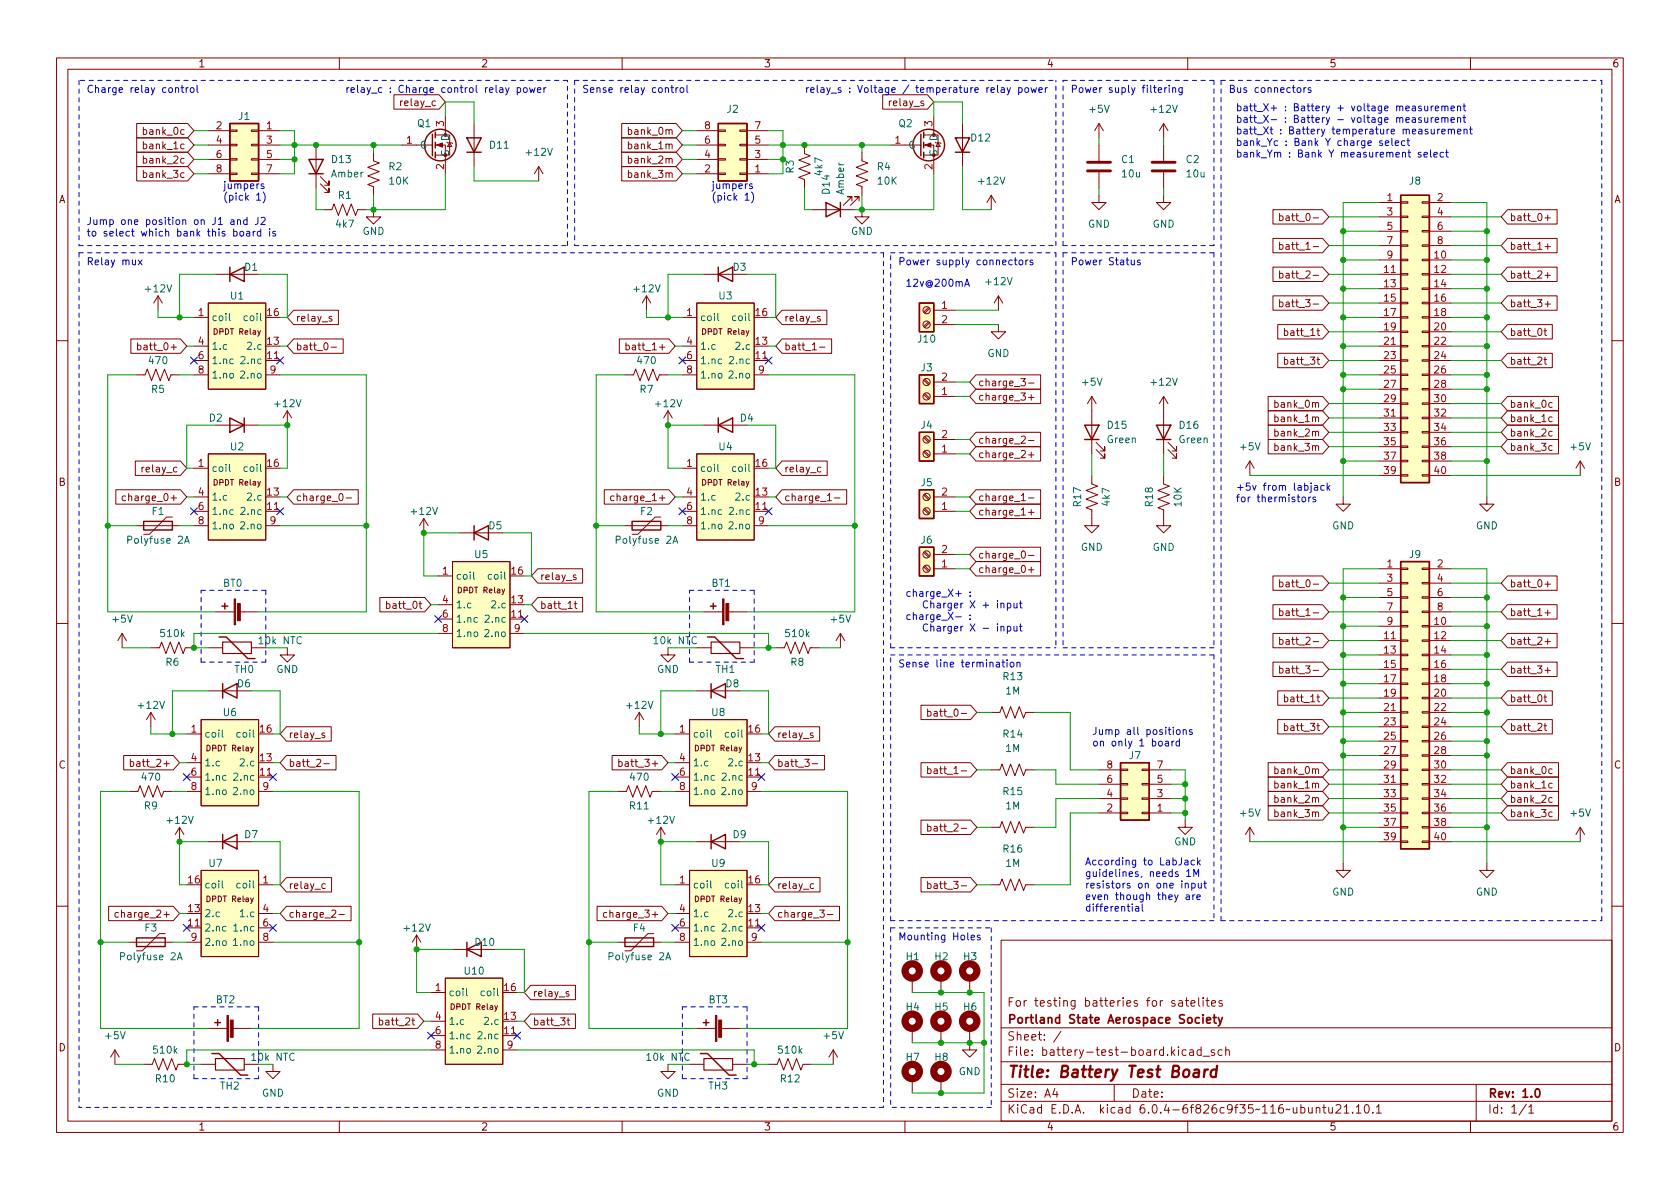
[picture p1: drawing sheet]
<svg xmlns="http://www.w3.org/2000/svg" width="297mm" height="210mm" viewBox="0 0 297 210" stroke-linecap="round" stroke-linejoin="round" font-family="sans-serif">
<defs><g id="words">
<text font-size="2.8" fill="#840000" x="178" y="190.6">Title: Battery Test Board</text>
<g font-size="2.1" fill="#840000">
<text x="178" y="178">For testing batteries for satelites</text>
<text x="178" y="184">Sheet: /</text>
<text x="178" y="181">Portland State Aerospace Society</text>
<text x="178" y="186.7">File: battery-test-board.kicad_sch</text>
<text x="178" y="196.9">KiCad E.D.A. kicad 6.0.4-6f826c9f35~116~ubuntu21.10.1</text>
<text x="178" y="194.1">Size: A4</text>
<text x="200" y="194.1">Date:</text>
<text x="263" y="194.1">Rev: 1.0</text>
<text x="263" y="196.9">Id: 1/1</text>
</g>
<g font-size="1.8" fill="#840000">
<text x="35" y="11.9">1</text>
<text x="85" y="11.9">2</text>
<text x="135" y="11.9">3</text>
<text x="185" y="11.9">4</text>
<text x="235" y="11.9">5</text>
<text x="285" y="11.9">6</text>
<text x="25.8" y="23.8">bank_0c</text>
<text x="71.2" y="18.8">relay_c</text>
<text x="111.6" y="23.8">bank_0m</text>
<text x="157.6" y="18.8">relay_s</text>
<text x="25.8" y="26.4">bank_1c</text>
<text x="25.8" y="28.9">bank_2c</text>
<text x="111.6" y="28.9">bank_2m</text>
<text x="111.6" y="26.4">bank_1m</text>
<text x="10.3" y="35.9">A</text>
<text x="25.8" y="31.5">bank_3c</text>
<text x="111.6" y="31.5">bank_3m</text>
<text x="285.3" y="35.9">A</text>
<text x="227.7" y="39.1">batt_0-</text>
<text x="266.9" y="39.1">batt_0+</text>
<text x="227.7" y="44.2">batt_1-</text>
<text x="266.9" y="44.2">batt_1+</text>
<text x="227.7" y="49.2">batt_2-</text>
<text x="266.9" y="49.2">batt_2+</text>
<text x="52.2" y="56.9">relay_s</text>
<text x="138.6" y="56.9">relay_s</text>
<text x="227.7" y="59.4">batt_1t</text>
<text x="227.7" y="54.3">batt_3-</text>
<text x="266.9" y="54.3">batt_3+</text>
<text x="266.9" y="59.4">batt_0t</text>
<text x="25.3" y="61.9">batt_0+</text>
<text x="52.2" y="61.9">batt_0-</text>
<text x="111.7" y="61.9">batt_1+</text>
<text x="138.6" y="61.9">batt_1-</text>
<text x="227.7" y="64.5">batt_3t</text>
<text x="266.9" y="64.5">batt_2t</text>
<text x="172.9" y="68.3">charge_3-</text>
<text x="172.9" y="70.8">charge_3+</text>
<text x="225.9" y="77.2">bank_2m</text>
<text x="225.9" y="74.6">bank_1m</text>
<text x="225.9" y="72.1">bank_0m</text>
<text x="266.9" y="72.1">bank_0c</text>
<text x="266.9" y="74.6">bank_1c</text>
<text x="266.9" y="77.2">bank_2c</text>
<text x="25.5" y="83.5">relay_c</text>
<text x="138.6" y="83.5">relay_c</text>
<text x="172.9" y="81">charge_2+</text>
<text x="172.9" y="78.4">charge_2-</text>
<text x="225.9" y="79.7">bank_3m</text>
<text x="266.9" y="79.7">bank_3c</text>
<text x="10.3" y="85.9">B</text>
<text x="22.8" y="88.6">charge_0+</text>
<text x="52.2" y="88.6">charge_0-</text>
<text x="109.2" y="88.6">charge_1+</text>
<text x="138.6" y="88.6">charge_1-</text>
<text x="172.9" y="88.6">charge_1-</text>
<text x="285.3" y="85.9">B</text>
<text x="172.9" y="91.1">charge_1+</text>
<text x="172.9" y="101.3">charge_0+</text>
<text x="172.9" y="98.8">charge_0-</text>
<text x="69" y="107.7">batt_0t</text>
<text x="95.4" y="102.6">relay_s</text>
<text x="95.4" y="107.7">batt_1t</text>
<text x="227.7" y="103.8">batt_0-</text>
<text x="266.9" y="103.8">batt_0+</text>
<text x="227.7" y="108.9">batt_1-</text>
<text x="266.9" y="108.9">batt_1+</text>
<text x="227.7" y="119.1">batt_3-</text>
<text x="227.7" y="114">batt_2-</text>
<text x="266.9" y="119.1">batt_3+</text>
<text x="266.9" y="114">batt_2+</text>
<text x="227.7" y="124.2">batt_1t</text>
<text x="266.9" y="124.2">batt_0t</text>
<text x="51" y="130.5">relay_s</text>
<text x="137.3" y="130.5">relay_s</text>
<text x="165.5" y="126.7">batt_0-</text>
<text x="227.7" y="129.2">batt_3t</text>
<text x="266.9" y="129.2">batt_2t</text>
<text x="10.3" y="135.9">C</text>
<text x="24.1" y="135.6">batt_2+</text>
<text x="51" y="135.6">batt_2-</text>
<text x="110.4" y="135.6">batt_3+</text>
<text x="137.3" y="135.6">batt_3-</text>
<text x="165.5" y="136.9">batt_1-</text>
<text x="225.9" y="136.9">bank_0m</text>
<text x="266.9" y="136.9">bank_0c</text>
<text x="285.3" y="135.9">C</text>
<text x="225.9" y="141.9">bank_2m</text>
<text x="225.9" y="139.4">bank_1m</text>
<text x="266.9" y="141.9">bank_2c</text>
<text x="266.9" y="139.4">bank_1c</text>
<text x="165.5" y="147">batt_2-</text>
<text x="225.9" y="144.5">bank_3m</text>
<text x="266.9" y="144.5">bank_3c</text>
<text x="51" y="157.2">relay_c</text>
<text x="137.3" y="157.2">relay_c</text>
<text x="165.5" y="157.2">batt_3-</text>
<text x="21.5" y="162.3">charge_2+</text>
<text x="51" y="162.3">charge_2-</text>
<text x="107.9" y="162.3">charge_3+</text>
<text x="137.3" y="162.3">charge_3-</text>
<text x="94.1" y="176.2">relay_s</text>
<text x="10.3" y="185.9">D</text>
<text x="67.7" y="181.3">batt_2t</text>
<text x="94.1" y="181.3">batt_3t</text>
<text x="285.3" y="185.9">D</text>
<text x="35" y="199.9">1</text>
<text x="85" y="199.9">2</text>
<text x="135" y="199.9">3</text>
<text x="185" y="199.9">4</text>
<text x="235" y="199.9">5</text>
<text x="285" y="199.9">6</text>
</g>
<g font-size="1.8" fill="#0000c2">
<text x="15.2" y="16.4">Charge relay control</text>
<text x="61" y="16.4">relay_c : Charge control relay power</text>
<text x="102.9" y="16.4">Sense relay control</text>
<text x="142.2" y="16.4">relay_s : Voltage / temperature relay power</text>
<text x="189.2" y="16.4">Power suply filtering</text>
<text x="217.2" y="16.4">Bus connectors</text>
<text x="218.4" y="19.7">batt_X+ : Battery + voltage measurement</text>
<text x="218.4" y="21.7">batt_X- : Battery - voltage measurement</text>
<text x="218.4" y="23.7">batt_Xt : Battery temperature measurement</text>
<text x="218.4" y="25.8">bank_Yc : Bank Y charge select</text>
<text x="218.4" y="27.8">bank_Ym : Bank Y measurement select</text>
<text x="39.4" y="33.4">jumpers</text>
<text x="39.4" y="35.5">(pick 1)</text>
<text x="125.7" y="33.4">jumpers</text>
<text x="125.7" y="35.5">(pick 1)</text>
<text x="15.2" y="39.8">Jump one position on J1 and J2</text>
<text x="15.2" y="41.8">to select which bank this board is</text>
<text x="15.2" y="46.9">Relay mux</text>
<text x="158.7" y="46.9">Power supply connectors</text>
<text x="189.2" y="46.9">Power Status</text>
<text x="160" y="50.7">12v@200mA</text>
<text x="218.4" y="86.8">+5v from labjack</text>
<text x="218.4" y="88.8">for thermistors</text>
<text x="160" y="105.5">charge_X+ :</text>
<text x="161.5" y="107.6">Charger X + input</text>
<text x="160" y="109.6">charge_X- :</text>
<text x="161.5" y="111.7">Charger X - input</text>
<text x="158.7" y="118">Sense line termination</text>
<text x="193" y="129.9">Jump all positions</text>
<text x="193" y="132">on only 1 board</text>
<text x="191.8" y="153">According to LabJack</text>
<text x="191.8" y="155.1">guidelines, needs 1M</text>
<text x="191.8" y="157.1">resistors on one input</text>
<text x="191.8" y="159.1">even though they are</text>
<text x="191.8" y="161.2">differential</text>
<text x="158.7" y="166.3">Mounting Holes</text>
</g>
<g font-size="1.8" fill="#a90000">
<text x="38.2" y="22.9">2</text>
<text x="47.1" y="22.9">1</text>
<text x="78.5" y="22.3" transform="rotate(-90 78.5 22.3)">3</text>
<text x="124.6" y="22.9">8</text>
<text x="133.5" y="22.9">7</text>
<text x="164.8" y="22.3" transform="rotate(-90 164.8 22.3)">3</text>
<text x="38.2" y="25.4">4</text>
<text x="38.2" y="27.9">6</text>
<text x="47.1" y="25.4">3</text>
<text x="47.1" y="27.9">5</text>
<text x="71.9" y="25.4">1</text>
<text x="78.5" y="30" transform="rotate(-90 78.5 30)">2</text>
<text x="124.6" y="27.9">4</text>
<text x="124.6" y="25.4">6</text>
<text x="133.5" y="27.9">3</text>
<text x="133.5" y="25.4">5</text>
<text x="158.3" y="25.4">1</text>
<text x="164.8" y="30" transform="rotate(-90 164.8 30)">2</text>
<text x="38.2" y="30.5">8</text>
<text x="47.1" y="30.5">7</text>
<text x="124.6" y="30.5">2</text>
<text x="133.5" y="30.5">1</text>
<text x="245.3" y="35.6">1</text>
<text x="254.1" y="35.6">2</text>
<text x="245.3" y="38.1">3</text>
<text x="245.3" y="40.6">5</text>
<text x="254.1" y="38.1">4</text>
<text x="254.1" y="40.6">6</text>
<text x="245.3" y="43.2">7</text>
<text x="245.3" y="45.7">9</text>
<text x="253.7" y="45.7">10</text>
<text x="254.1" y="43.2">8</text>
<text x="244.8" y="48.3">11</text>
<text x="244.8" y="50.8">13</text>
<text x="244.8" y="53.3">15</text>
<text x="253.7" y="48.3">12</text>
<text x="253.7" y="50.8">14</text>
<text x="253.7" y="53.3">16</text>
<text x="35.1" y="55.9">1</text>
<text x="47.3" y="55.9">16</text>
<text x="121.4" y="55.9">1</text>
<text x="133.6" y="55.9">16</text>
<text x="166.5" y="54.6">1</text>
<text x="166.5" y="57.1">2</text>
<text x="244.8" y="55.9">17</text>
<text x="244.8" y="58.4">19</text>
<text x="253.7" y="55.9">18</text>
<text x="253.7" y="58.4">20</text>
<text x="35.1" y="61">4</text>
<text x="35.1" y="63.5">6</text>
<text x="47.3" y="63.5">11</text>
<text x="47.3" y="61">13</text>
<text x="121.4" y="61">4</text>
<text x="121.4" y="63.5">6</text>
<text x="133.6" y="63.5">11</text>
<text x="133.6" y="61">13</text>
<text x="244.8" y="61">21</text>
<text x="244.8" y="63.5">23</text>
<text x="253.7" y="61">22</text>
<text x="253.7" y="63.5">24</text>
<text x="35.1" y="66">8</text>
<text x="47.8" y="66">9</text>
<text x="121.4" y="66">8</text>
<text x="134.1" y="66">9</text>
<text x="166.5" y="69.8">1</text>
<text x="166.5" y="67.3">2</text>
<text x="244.8" y="66">25</text>
<text x="244.8" y="68.6">27</text>
<text x="244.8" y="71.1">29</text>
<text x="253.7" y="66">26</text>
<text x="253.7" y="68.6">28</text>
<text x="253.7" y="71.1">30</text>
<text x="166.5" y="77.5">2</text>
<text x="244.8" y="73.7">31</text>
<text x="244.8" y="76.2">33</text>
<text x="253.7" y="73.7">32</text>
<text x="253.7" y="76.2">34</text>
<text x="35.1" y="82.5">1</text>
<text x="47.3" y="82.5">16</text>
<text x="121.4" y="82.5">1</text>
<text x="133.6" y="82.5">16</text>
<text x="166.5" y="80">1</text>
<text x="244.8" y="78.7">35</text>
<text x="244.8" y="81.3">37</text>
<text x="244.8" y="83.8">39</text>
<text x="253.7" y="78.7">36</text>
<text x="253.7" y="81.3">38</text>
<text x="253.7" y="83.8">40</text>
<text x="35.1" y="87.6">4</text>
<text x="47.3" y="87.6">13</text>
<text x="121.4" y="87.6">4</text>
<text x="133.6" y="87.6">13</text>
<text x="166.5" y="87.6">2</text>
<text x="35.1" y="90.2">6</text>
<text x="35.1" y="92.7">8</text>
<text x="47.3" y="90.2">11</text>
<text x="47.8" y="92.7">9</text>
<text x="121.4" y="90.2">6</text>
<text x="121.4" y="92.7">8</text>
<text x="133.6" y="90.2">11</text>
<text x="134.1" y="92.7">9</text>
<text x="166.5" y="90.2">1</text>
<text x="78.2" y="101.6">1</text>
<text x="90.5" y="101.6">16</text>
<text x="166.5" y="100.3">1</text>
<text x="166.5" y="97.8">2</text>
<text x="245.3" y="100.3">1</text>
<text x="254.1" y="100.3">2</text>
<text x="78.2" y="106.7">4</text>
<text x="90.5" y="106.7">13</text>
<text x="245.3" y="102.9">3</text>
<text x="245.3" y="105.4">5</text>
<text x="245.3" y="107.9">7</text>
<text x="254.1" y="102.9">4</text>
<text x="254.1" y="105.4">6</text>
<text x="254.1" y="107.9">8</text>
<text x="78.2" y="109.2">6</text>
<text x="78.2" y="111.8">8</text>
<text x="90.5" y="109.2">11</text>
<text x="90.9" y="111.8">9</text>
<text x="244.8" y="113">11</text>
<text x="245.3" y="110.5">9</text>
<text x="253.7" y="110.5">10</text>
<text x="253.7" y="113">12</text>
<text x="244.8" y="115.6">13</text>
<text x="244.8" y="118.1">15</text>
<text x="253.7" y="115.6">14</text>
<text x="253.7" y="118.1">16</text>
<text x="244.8" y="120.6">17</text>
<text x="244.8" y="123.2">19</text>
<text x="244.8" y="125.7">21</text>
<text x="253.7" y="120.6">18</text>
<text x="253.7" y="123.2">20</text>
<text x="253.7" y="125.7">22</text>
<text x="33.8" y="129.5">1</text>
<text x="46" y="129.5">16</text>
<text x="120.2" y="129.5">1</text>
<text x="132.4" y="129.5">16</text>
<text x="244.8" y="128.3">23</text>
<text x="244.8" y="130.8">25</text>
<text x="253.7" y="128.3">24</text>
<text x="253.7" y="130.8">26</text>
<text x="33.8" y="134.6">4</text>
<text x="33.8" y="137.2">6</text>
<text x="46" y="137.2">11</text>
<text x="46" y="134.6">13</text>
<text x="120.2" y="134.6">4</text>
<text x="120.2" y="137.2">6</text>
<text x="132.4" y="137.2">11</text>
<text x="132.4" y="134.6">13</text>
<text x="195.7" y="135.9">8</text>
<text x="204.6" y="135.9">7</text>
<text x="244.8" y="133.3">27</text>
<text x="244.8" y="135.9">29</text>
<text x="253.7" y="133.3">28</text>
<text x="253.7" y="135.9">30</text>
<text x="33.8" y="139.7">8</text>
<text x="46.5" y="139.7">9</text>
<text x="120.2" y="139.7">8</text>
<text x="132.9" y="139.7">9</text>
<text x="195.7" y="143.5">2</text>
<text x="195.7" y="141">4</text>
<text x="195.7" y="138.4">6</text>
<text x="204.6" y="143.5">1</text>
<text x="204.6" y="141">3</text>
<text x="204.6" y="138.4">5</text>
<text x="244.8" y="138.4">31</text>
<text x="244.8" y="141">33</text>
<text x="244.8" y="143.5">35</text>
<text x="253.7" y="138.4">32</text>
<text x="253.7" y="141">34</text>
<text x="253.7" y="143.5">36</text>
<text x="244.8" y="146">37</text>
<text x="244.8" y="148.6">39</text>
<text x="253.7" y="146">38</text>
<text x="253.7" y="148.6">40</text>
<text x="33.3" y="161.3">13</text>
<text x="33.3" y="156.2">16</text>
<text x="46.5" y="156.2">1</text>
<text x="46.5" y="161.3">4</text>
<text x="120.2" y="156.2">1</text>
<text x="120.2" y="161.3">4</text>
<text x="132.4" y="161.3">13</text>
<text x="132.4" y="156.2">16</text>
<text x="33.3" y="163.8">11</text>
<text x="33.8" y="166.4">9</text>
<text x="46.5" y="163.8">6</text>
<text x="46.5" y="166.4">8</text>
<text x="120.2" y="163.8">6</text>
<text x="120.2" y="166.4">8</text>
<text x="132.4" y="163.8">11</text>
<text x="132.9" y="166.4">9</text>
<text x="77" y="175.3">1</text>
<text x="89.2" y="175.3">16</text>
<text x="77" y="180.3">4</text>
<text x="77" y="182.9">6</text>
<text x="77" y="185.4">8</text>
<text x="89.2" y="182.9">11</text>
<text x="89.2" y="180.3">13</text>
<text x="89.7" y="185.4">9</text>
</g>
<g font-size="1.8" fill="#006464">
<text x="42.2" y="21.2">J1</text>
<text x="73.8" y="22.5">Q1</text>
<text x="128.6" y="19.9">J2</text>
<text x="158.9" y="22.5">Q2</text>
<text x="192.7" y="19.9">+5V</text>
<text x="203.7" y="19.9">+12V</text>
<text x="58.7" y="28.8">D13</text>
<text x="74.2" y="26.3">G</text>
<text x="79.4" y="27.7" transform="rotate(-90 79.4 27.7)">S</text>
<text x="79.4" y="24.9" transform="rotate(-90 79.4 24.9)">D</text>
<text x="86.7" y="26.3">D11</text>
<text x="93.2" y="27.6">+12V</text>
<text x="160.5" y="26.3">G</text>
<text x="165.7" y="27.7" transform="rotate(-90 165.7 27.7)">S</text>
<text x="165.7" y="24.9" transform="rotate(-90 165.7 24.9)">D</text>
<text x="171.8" y="25">D12</text>
<text x="198.3" y="28.8">C1</text>
<text x="209.7" y="28.8">C2</text>
<text x="58.6" y="31.4">Amber</text>
<text x="59.8" y="35.2">R1</text>
<text x="68.8" y="30.1">R2</text>
<text x="68.9" y="32.6">10K</text>
<text x="140.3" y="30.6" transform="rotate(-90 140.3 30.6)">R3</text>
<text x="145.4" y="30.9" transform="rotate(-90 145.4 30.9)">4k7</text>
<text x="146.7" y="34.2" transform="rotate(-90 146.7 34.2)">D14</text>
<text x="149.2" y="34.4" transform="rotate(-90 149.2 34.4)">Amber</text>
<text x="155.1" y="30.1">R4</text>
<text x="155.2" y="32.6">10K</text>
<text x="173.2" y="32.6">+12V</text>
<text x="198.5" y="31.4">10u</text>
<text x="209.9" y="31.4">10u</text>
<text x="249.2" y="32.6">J8</text>
<text x="59.5" y="40.3">4k7</text>
<text x="64.1" y="41.5">GND</text>
<text x="150.4" y="41.5">GND</text>
<text x="192.3" y="40.3">GND</text>
<text x="203.8" y="40.3">GND</text>
<text x="43.3" y="47.9">D1</text>
<text x="129.6" y="47.9">D3</text>
<text x="25.9" y="51.7">+12V</text>
<text x="40.8" y="53">U1</text>
<text x="112.2" y="51.7">+12V</text>
<text x="127.1" y="53">U3</text>
<text x="174.4" y="50.4">+12V</text>
<text x="37.3" y="56.8">coil</text>
<text x="43.4" y="56.8">coil</text>
<text x="123.7" y="56.8">coil</text>
<text x="129.8" y="56.8">coil</text>
<text x="26.5" y="64.4">470</text>
<text x="37.3" y="61.8">1.c</text>
<text x="37.3" y="64.4">1.nc</text>
<text x="42.9" y="64.4">2.nc</text>
<text x="44" y="61.8">2.c</text>
<text x="112.8" y="64.4">470</text>
<text x="123.7" y="61.8">1.c</text>
<text x="123.7" y="64.4">1.nc</text>
<text x="129.3" y="64.4">2.nc</text>
<text x="130.4" y="61.8">2.c</text>
<text x="162.4" y="60.6">J10</text>
<text x="162.8" y="65.7">J3</text>
<text x="174.6" y="63.1">GND</text>
<text x="26.8" y="69.5">R5</text>
<text x="37.3" y="66.9">1.no</text>
<text x="42.8" y="66.9">2.no</text>
<text x="113.2" y="69.5">R7</text>
<text x="123.7" y="66.9">1.no</text>
<text x="129.2" y="66.9">2.no</text>
<text x="191.4" y="68.2">+5V</text>
<text x="203.7" y="68.2">+12V</text>
<text x="37" y="74.5">D2</text>
<text x="48.7" y="72">+12V</text>
<text x="116" y="72">+12V</text>
<text x="130.9" y="74.5">D4</text>
<text x="162.8" y="75.8">J4</text>
<text x="195.9" y="75.8">D15</text>
<text x="208.6" y="75.8">D16</text>
<text x="37.3" y="83.4">coil</text>
<text x="40.8" y="79.6">U2</text>
<text x="43.4" y="83.4">coil</text>
<text x="123.7" y="83.4">coil</text>
<text x="127.1" y="79.6">U4</text>
<text x="129.8" y="83.4">coil</text>
<text x="195.8" y="78.4">Green</text>
<text x="208.5" y="78.4">Green</text>
<text x="219.4" y="79.6">+5V</text>
<text x="277.8" y="79.6">+5V</text>
<text x="37.3" y="88.5">1.c</text>
<text x="44" y="88.5">2.c</text>
<text x="123.7" y="88.5">1.c</text>
<text x="130.4" y="88.5">2.c</text>
<text x="162.8" y="86">J5</text>
<text x="191.1" y="89.5" transform="rotate(-90 191.1 89.5)">R17</text>
<text x="196.2" y="89.4" transform="rotate(-90 196.2 89.4)">4k7</text>
<text x="203.8" y="89.5" transform="rotate(-90 203.8 89.5)">R18</text>
<text x="208.9" y="89.5" transform="rotate(-90 208.9 89.5)">10K</text>
<text x="26.9" y="91.1">F1</text>
<text x="37.3" y="91.1">1.nc</text>
<text x="37.3" y="93.6">1.no</text>
<text x="42.8" y="93.6">2.no</text>
<text x="42.9" y="91.1">2.nc</text>
<text x="72.8" y="91.1">+12V</text>
<text x="86.5" y="93.6">D5</text>
<text x="113.3" y="91.1">F2</text>
<text x="123.7" y="91.1">1.nc</text>
<text x="123.7" y="93.6">1.no</text>
<text x="129.2" y="93.6">2.no</text>
<text x="129.3" y="91.1">2.nc</text>
<text x="235.5" y="93.6">GND</text>
<text x="260.9" y="93.6">GND</text>
<text x="22.9" y="96.1">Polyfuse 2A</text>
<text x="84" y="98.7">U5</text>
<text x="109.2" y="96.1">Polyfuse 2A</text>
<text x="162.8" y="96.1">J6</text>
<text x="191.1" y="97.4">GND</text>
<text x="203.8" y="97.4">GND</text>
<text x="249.2" y="98.7">J9</text>
<text x="39.5" y="103.8">BT0</text>
<text x="80.5" y="102.5">coil</text>
<text x="80.5" y="107.6">1.c</text>
<text x="86.6" y="102.5">coil</text>
<text x="87.2" y="107.6">2.c</text>
<text x="125.8" y="103.8">BT1</text>
<text x="20" y="110.1">+5V</text>
<text x="28.5" y="112.6">510k</text>
<text x="46" y="113.9">10k NTC</text>
<text x="80.5" y="110.1">1.nc</text>
<text x="80.5" y="112.6">1.no</text>
<text x="86" y="112.6">2.no</text>
<text x="86.1" y="110.1">2.nc</text>
<text x="115.8" y="113.9">10k NTC</text>
<text x="139" y="112.6">510k</text>
<text x="147" y="110.1">+5V</text>
<text x="29.3" y="117.7">R6</text>
<text x="41.5" y="119">TH0</text>
<text x="48.8" y="119">GND</text>
<text x="116.1" y="119">GND</text>
<text x="126.6" y="119">TH1</text>
<text x="139.8" y="117.7">R8</text>
<text x="24.6" y="125.3">+12V</text>
<text x="42" y="121.5">D6</text>
<text x="110.9" y="125.3">+12V</text>
<text x="128.4" y="121.5">D8</text>
<text x="177.4" y="120.3">R13</text>
<text x="177.8" y="122.8">1M</text>
<text x="36.1" y="130.4">coil</text>
<text x="39.5" y="126.6">U6</text>
<text x="42.2" y="130.4">coil</text>
<text x="122.4" y="130.4">coil</text>
<text x="125.9" y="126.6">U8</text>
<text x="128.5" y="130.4">coil</text>
<text x="177.4" y="130.4">R14</text>
<text x="36.1" y="135.5">1.c</text>
<text x="42.8" y="135.5">2.c</text>
<text x="122.4" y="135.5">1.c</text>
<text x="129.1" y="135.5">2.c</text>
<text x="177.8" y="133">1M</text>
<text x="199.7" y="134.2">J7</text>
<text x="25.2" y="138">470</text>
<text x="25.5" y="143.1">R9</text>
<text x="36.1" y="138">1.nc</text>
<text x="36.1" y="140.6">1.no</text>
<text x="41.6" y="140.6">2.no</text>
<text x="41.7" y="138">2.nc</text>
<text x="111.4" y="143.1">R11</text>
<text x="111.6" y="138">470</text>
<text x="122.4" y="138">1.nc</text>
<text x="122.4" y="140.6">1.no</text>
<text x="127.9" y="140.6">2.no</text>
<text x="128" y="138">2.nc</text>
<text x="177.4" y="140.6">R15</text>
<text x="177.8" y="143.1">1M</text>
<text x="29.7" y="145.7">+12V</text>
<text x="43.3" y="148.2">D7</text>
<text x="114.8" y="145.7">+12V</text>
<text x="129.6" y="148.2">D9</text>
<text x="207.6" y="149.5">GND</text>
<text x="219.4" y="144.4">+5V</text>
<text x="277.8" y="144.4">+5V</text>
<text x="37" y="153.3">U7</text>
<text x="125.9" y="153.3">U9</text>
<text x="177.4" y="150.7">R16</text>
<text x="177.8" y="153.3">1M</text>
<text x="36.1" y="157.1">coil</text>
<text x="42.2" y="157.1">coil</text>
<text x="122.4" y="157.1">coil</text>
<text x="128.5" y="157.1">coil</text>
<text x="235.5" y="158.4">GND</text>
<text x="260.9" y="158.4">GND</text>
<text x="25.6" y="164.7">F3</text>
<text x="36.1" y="164.7">2.nc</text>
<text x="36.1" y="162.2">2.c</text>
<text x="36.1" y="167.3">2.no</text>
<text x="41.6" y="167.3">1.no</text>
<text x="41.7" y="164.7">1.nc</text>
<text x="42.8" y="162.2">1.c</text>
<text x="71.6" y="164.7">+12V</text>
<text x="84.1" y="167.3">D10</text>
<text x="112" y="164.7">F4</text>
<text x="122.4" y="162.2">1.c</text>
<text x="122.4" y="164.7">1.nc</text>
<text x="122.4" y="167.3">1.no</text>
<text x="127.9" y="167.3">2.no</text>
<text x="128" y="164.7">2.nc</text>
<text x="129.1" y="162.2">2.c</text>
<text x="21.6" y="169.8">Polyfuse 2A</text>
<text x="82.2" y="172.3">U10</text>
<text x="108" y="169.8">Polyfuse 2A</text>
<text x="160.2" y="169.8">H1</text>
<text x="165.3" y="169.8">H2</text>
<text x="170.4" y="169.8">H3</text>
<text x="38.2" y="177.4">BT2</text>
<text x="79.2" y="176.1">coil</text>
<text x="85.3" y="176.1">coil</text>
<text x="125.3" y="177.4">BT3</text>
<text x="160.2" y="178.7">H4</text>
<text x="165.3" y="178.7">H5</text>
<text x="170.4" y="178.7">H6</text>
<text x="18.7" y="183.8">+5V</text>
<text x="79.2" y="181.2">1.c</text>
<text x="79.2" y="183.8">1.nc</text>
<text x="84.9" y="183.8">2.nc</text>
<text x="85.9" y="181.2">2.c</text>
<text x="145.7" y="183.8">+5V</text>
<text x="27.2" y="186.3">510k</text>
<text x="27.6" y="191.4">R10</text>
<text x="79.2" y="186.3">1.no</text>
<text x="84.8" y="186.3">2.no</text>
<text x="114.6" y="187.6">10k NTC</text>
<text x="137.7" y="186.3">510k</text>
<text x="138.1" y="191.4">R12</text>
<text x="160.2" y="187.6">H7</text>
<text x="165.3" y="187.6">H8</text>
<text x="169.5" y="190.1">GND</text>
<text x="39" y="192.7">TH2</text>
<text x="46.3" y="193.9">GND</text>
<text x="116.1" y="193.9">GND</text>
<text x="125.3" y="192.7">TH3</text>
</g>
<text font-size="1.8" fill="#009600" x="44.7" y="187.6">10k NTC</text>
<g font-size="1.4" fill="#840000">
<text x="38" y="59.2">DPDT Relay</text>
<text x="124.3" y="59.2">DPDT Relay</text>
<text x="38" y="85.8">DPDT Relay</text>
<text x="124.3" y="85.8">DPDT Relay</text>
<text x="81.1" y="104.9">DPDT Relay</text>
<text x="36.7" y="132.8">DPDT Relay</text>
<text x="123.1" y="132.8">DPDT Relay</text>
<text x="36.7" y="159.5">DPDT Relay</text>
<text x="123.1" y="159.5">DPDT Relay</text>
<text x="79.9" y="178.5">DPDT Relay</text>
</g>
</g></defs>
<g fill="none" stroke="#840000" stroke-width=".18">
<path d="M10 10.2h277v190.1h-277zM12 12.2h273v186.1h-273zM60 10.2v2M69.6 16.8h8l1.1 1.2-1.1 1.3h-8zM110 10.2v2M156.1 16.8h7.9l1.1 1.2-1.1 1.3h-7.9zM160 10.2v2M210 10.2v2M260 10.2v2M24.2 21.8h9l1.1 1.3-1.1 1.3h-9zM24.2 24.4h9l1.1 1.2-1.1 1.3h-9zM24.2 29.5h9l1.1 1.2-1.1 1.3h-9z"/>
<path d="M24.2 26.9h9l1.1 1.3-1.1 1.3h-9zM36.8 23.1h3.8M36.8 25.6h3.8M36.8 28.2h3.8M36.8 30.7h3.8M40.6 30.6h1.3v.3h-1.3zM40.6 28.1h1.3v.2h-1.3zM40.6 25.5h1.3v.3h-1.3zM40.6 23h1.3v.2h-1.3zM44.4 30.6h1.3v.3h-1.3zM44.4 28.1h1.3v.2h-1.3zM44.4 25.5h1.3v.3h-1.3z"/>
<path d="M44.4 23h1.3v.2h-1.3zM45.7 23.1h3.8M45.7 25.6h3.8M45.7 28.2h3.8M45.7 30.7h3.8M55.9 25.6v7.7M56.6 32.5l1.6 1.5v-.7v.7h-.8M56.6 31.2l1.6 1.6v-.8v.8h-.8M57.1 37.1h1.6l.4-1 .7 2 .8-2 .7 2 .8-2 .8 2 .3-1h1.6M66 26.9v1.5l1.1 .4-2.1 .8 2.1 .7-2.1 .8 2.1 .8-2.1 .7 1 .4v1.5M66 37.1v1.2h1.3l-1.3 1.3-1.2-1.3h1.2M71.1 25.6h5.4"/>
<path d="M77 25.6h1.7v5.1M77 23.9h2.5v3.5h-2.5M78.7 20.6v2.5M79 25.1l.1 .2h.8l.1 .1M79.5 25.3l.4 .6h-.8zM83.8 21.8v7.7M95.2 29.5l-.7 1.2M95.2 29.5v2.5M95.2 29.5l.8 1.2M109.9 26.9h9.6l1.1 1.3-1.1 1.3h-9.6zM109.9 24.4h9.6l1.1 1.2-1.1 1.3h-9.6zM109.9 21.8h9.6l1.1 1.3-1.1 1.3h-9.6z"/>
<path d="M109.9 29.5h9.6l1.1 1.2-1.1 1.3h-9.6zM123.2 23.1h3.8M123.2 25.6h3.8M123.2 28.2h3.8M123.2 30.7h3.8M127 23h1.3v.2h-1.3zM127 25.5h1.3v.3h-1.3zM127 28.1h1.3v.2h-1.3zM127 30.6h1.3v.3h-1.3zM130.8 23h1.3v.2h-1.3zM130.8 25.5h1.3v.3h-1.3zM130.8 28.1h1.3v.2h-1.3z"/>
<path d="M130.8 30.6h1.3v.3h-1.3zM132.1 23.1h3.8M132.1 25.6h3.8M132.1 28.2h3.8M132.1 30.7h3.8M142.2 25.6v1.6l1.1 .4-2.1 .7 2.1 .8-2.1 .7 2.1 .8-2.1 .8 1 .3v1.6M143.5 37.1h7.6M150.6 35.6v-.8h-.7h.7l-1.5 1.5M151.9 35.6v-.8h-.8h.8l-1.5 1.5M152.4 26.9v1.5l1 .4-2 .8 2 .7-2 .8 2 .8-2 .7 1 .4v1.5M152.4 37.1v1.2h1.3l-1.3 1.3-1.3-1.3h1.3M157.5 25.6h5.3"/>
<path d="M163.3 25.6h1.8v5.1M163.3 23.9h2.6v3.5h-2.6M165.1 20.6v2.5M165.4 25.1l.1 .2h.7l.2 .1M165.9 25.3l.3 .6h-.7zM170.2 21.8v7.7M175.3 34.5l-.8 1.3M175.3 34.5v2.6M175.3 34.5l.7 1.3M194.3 34.5v1.3h1.3l-1.3 1.3-1.3-1.3h1.3M194.3 21.8v2.6M194.3 25.6v2.8"/>
<path d="M194.3 30.5v2.8M194.3 21.8l-.8 1.3M194.3 21.8l.8 1.3M205.7 34.5v1.3h1.3l-1.3 1.3-1.2-1.3h1.2M205.7 21.8v2.6M205.7 25.6v2.8M205.7 30.5v2.8M205.7 21.8l-.7 1.3M205.7 21.8l.8 1.3M225.1 37.1h8.7l1.1 1.2-1.1 1.3h-8.7zM226.2 38.2h.4l.3 .2-.2 .6h-.5M226.2 37.7v1.3"/>
<path d="M243.8 35.8h3.8M243.8 38.3h3.8M247.6 38.2h1.3v.3h-1.3zM247.6 35.7h1.3v.2h-1.3zM251.5 38.2h1.2v.3h-1.2zM251.5 35.7h1.2v.2h-1.2zM252.7 35.8h3.8M252.7 38.3h3.8M266.5 37.1h8.8v2.5h-8.8l-1.1-1.3zM273.2 38.5h.9M273.6 38v1M23.1 59.9h8.8l1.1 1.3-1.1 1.3h-8.8z"/>
<path d="M27.9 52.3l-.7 1.3M27.9 52.3v2.6M27.9 52.3l.8 1.3M34.3 56.1h2.5M36.8 53.6h10.2v15.2h-10.2zM38.1 48.5h7.6M51.9 59.9h8.8v2.6h-8.8l-1.1-1.3zM51.9 54.9h7.9v2.5h-7.9l-1.1-1.3zM58.7 56l-.3-.1-.2 .2v.2l.5 .1v.3h-.5M109.5 59.9h8.8l1.1 1.3-1.1 1.3h-8.8zM114.3 52.3l-.8 1.3M114.3 52.3v2.6"/>
<path d="M114.3 52.3l.8 1.3M120.6 56.1h2.6M123.2 53.6h10.1v15.2h-10.1zM124.5 48.5h5M138.3 59.9h8.7v2.6h-8.7l-1.1-1.3zM138.3 54.9h7.9v2.5h-7.9l-1.1-1.3zM145 56l-.3-.1-.2 .2 .1 .2 .4 .1v.3h-.5M164.2 56.9l-.9 .8M164.2 54.4l-.9 .8M164.4 57.1l-.9 .8M164.4 54.5l-.9 .9M165.1 54.9h3.8"/>
<path d="M165.1 57.4h3.8M176.5 57.4v1.3h1.3l-1.3 1.2-1.2-1.2h1.2M176.5 52.3l-.7 1.3M176.5 52.3v2.6M176.5 52.3l.8 1.3M225.1 47.2h8.7l1.1 1.3-1.1 1.3h-8.7zM225.1 42.2h8.7l1.1 1.2-1.1 1.3h-8.7zM225.1 52.3h8.7l1.1 1.3-1.1 1.3h-8.7zM225.9 57.4h7.9l1.1 1.3-1.1 1.2h-7.9zM226.2 48.4l.4-.1 .3 .3-.2 .5h-.5M226.2 43.3l.4-.1 .3 .3-.2 .5h-.5M226.2 53.5l.4-.1 .3 .2-.2 .6h-.5"/>
<path d="M226.2 42.8v1.3M226.2 47.9v1.3M226.2 53v1.3M227.1 58.5h.4l.2 .2-.1 .6h-.5M227.1 58.1v1.2M243.8 56.1h3.8M243.8 46h3.8M243.8 48.5h3.8M243.8 51h3.8M243.8 53.6h3.8M243.8 58.7h3.8M243.8 40.9h3.8"/>
<path d="M243.8 43.4h3.8M247.6 58.5h1.3v.3h-1.3zM247.6 56h1.3v.3h-1.3zM247.6 53.5h1.3v.2h-1.3zM247.6 50.9h1.3v.3h-1.3zM247.6 48.4h1.3v.2h-1.3zM247.6 45.8h1.3v.3h-1.3zM247.6 43.3h1.3v.3h-1.3zM247.6 40.8h1.3v.2h-1.3zM251.5 58.5h1.2v.3h-1.2zM251.5 56h1.2v.3h-1.2zM251.5 53.5h1.2v.2h-1.2z"/>
<path d="M251.5 50.9h1.2v.3h-1.2zM251.5 48.4h1.2v.2h-1.2zM251.5 45.8h1.2v.3h-1.2zM251.5 43.3h1.2v.3h-1.2zM251.5 40.8h1.2v.2h-1.2zM252.7 56.1h3.8M252.7 46h3.8M252.7 48.5h3.8M252.7 51h3.8M252.7 53.6h3.8M252.7 58.7h3.8M252.7 40.9h3.8"/>
<path d="M252.7 43.4h3.8M266.5 42.2h8.8v2.5h-8.8l-1.1-1.3zM266.5 52.3h8.8v2.6h-8.8l-1.1-1.3zM266.5 57.4h8v2.5h-8l-1.1-1.2zM266.5 47.2h8.8v2.6h-8.8l-1.1-1.3zM273 58.5h.5M273.2 58.1v1.1l.3 .1M273.2 43.6h.9M273.2 53.8h.9M273.2 48.7h.9M273.6 43.1v1M273.6 48.2v1"/>
<path d="M273.6 53.3v1M10 60.2h2M24.1 66.3h1.6l.3-1 .8 2 .8-2 .7 2 .8-2 .7 2 .4-1h1.5M24.3 61.1l.4-.1 .2 .3-.1 .5h-.5M24.3 60.6v1.3M34.3 66.3h2.5M34.3 63.7h2.5M34.3 61.2h2.5M38.1 75.2h7.6M47 66.3h2.5M47 63.7h2.5M50.8 72.6l-.8 1.3"/>
<path d="M50.8 72.6v2.6M50.8 72.6l.8 1.3M58.5 61.4h1M110.5 66.3h1.5l.4-1 .8 2 .7-2 .8 2 .7-2 .8 2 .4-1h1.5M110.7 61.1l.3-.1 .3 .3-.1 .5h-.5M110.7 60.6v1.3M118.1 72.6l-.8 1.3M118.1 72.6v2.6M118.1 72.6l.8 1.3M120.6 66.3h2.6M120.6 63.7h2.6M120.6 61.2h2.6"/>
<path d="M124.5 75.2h7.6M133.3 66.3h2.6M133.3 63.7h2.6M144.9 61.4h1M163.3 77.4l.9 .8M163.3 79.9l.9 .9M163.3 67.2l.9 .9M163.3 69.8l.9 .8M163.5 77.2l.9 .8M163.5 79.8l.9 .8M163.5 67.1l.9 .8M163.5 69.6l.9 .8"/>
<path d="M165.1 77.7h3.8M165.1 70.1h3.8M165.1 67.6h3.8M172.6 79h11.4v2.5h-11.4l-1.2-1.2zM172.6 66.3h11.4v2.5h-11.4l-1.2-1.2zM172.6 76.4h11.4v2.6h-11.4l-1.2-1.3zM172.6 68.8h11.4v2.6h-11.4l-1.2-1.3zM181.8 67.7h1M181.8 77.9h1M181.8 70.3h1M182.3 69.8v1M182.3 80v.9"/>
<path d="M193 70.1l-.7 1.3M193 70.1v10.2M193 70.1l.8 1.3M193.8 79.5l1.5 1.5v-.7v.7h-.7M193.8 78.2l1.5 1.6v-.8v.8h-.7M205.7 70.1l-.7 1.3M205.7 70.1v10.2M205.7 70.1l.8 1.3M206.5 79.5l1.5 1.5v-.7v.7h-.7M206.5 78.2l1.5 1.6v-.8v.8h-.7M224.2 75.2h9.6l1.1 1.2-1.1 1.3h-9.6zM224.2 72.6h9.6l1.1 1.3-1.1 1.3h-9.6z"/>
<path d="M224.2 70.1h9.6l1.1 1.3-1.1 1.2h-9.6zM224.2 77.7h9.6l1.1 1.3-1.1 1.3h-9.6zM225.9 62.5h7.9l1.1 1.2-1.1 1.3h-7.9zM227.1 63.6h.4l.2 .2-.1 .6h-.5M227.1 63.1v1.3M243.8 66.3h3.8M243.8 63.7h3.8M243.8 61.2h3.8M243.8 68.8h3.8M243.8 71.4h3.8M243.8 73.9h3.8M243.8 76.4h3.8"/>
<path d="M243.8 79h3.8M247.6 78.9h1.3v.2h-1.3zM247.6 76.3h1.3v.3h-1.3zM247.6 73.8h1.3v.2h-1.3zM247.6 71.2h1.3v.3h-1.3zM247.6 68.7h1.3v.3h-1.3zM247.6 66.2h1.3v.2h-1.3zM247.6 63.6h1.3v.3h-1.3zM247.6 61.1h1.3v.2h-1.3zM251.5 78.9h1.2v.2h-1.2zM251.5 76.3h1.2v.3h-1.2zM251.5 73.8h1.2v.2h-1.2z"/>
<path d="M251.5 71.2h1.2v.3h-1.2zM251.5 68.7h1.2v.3h-1.2zM251.5 66.2h1.2v.2h-1.2zM251.5 63.6h1.2v.3h-1.2zM251.5 61.1h1.2v.2h-1.2zM252.7 66.3h3.8M252.7 63.7h3.8M252.7 61.2h3.8M252.7 68.8h3.8M252.7 71.4h3.8M252.7 73.9h3.8M252.7 76.4h3.8"/>
<path d="M252.7 79h3.8M266.5 62.5h8v2.5h-8l-1.1-1.3zM266.5 70.1h9.1v2.5h-9.1l-1.1-1.2zM266.5 72.6h9.1v2.6h-9.1l-1.1-1.3zM266.5 77.7h9.1v2.6h-9.1l-1.1-1.3zM266.5 75.2h9.1v2.5h-9.1l-1.1-1.3zM273 63.6h.5M273.2 63.1v1.1l.3 .2M274.4 71.2h-.3l-.3 .2 .1 .6h.5M274.4 73.8l-.3-.1-.3 .3 .1 .5h.5M274.4 78.9l-.3-.1-.3 .2 .1 .6h.5M274.4 76.3h-.3l-.3 .2 .1 .6h.5"/>
<path d="M285 60.2h2M20.5 86.6h11.4l1.1 1.3-1.1 1.2h-11.4zM22.2 87.8l-.4-.1-.2 .2 .1 .6h.5M23.9 81.5h8l1.1 1.3-1.1 1.3h-8zM24.1 93h7.6M30.5 91.4h-1l-3.1 3.1h-1M34.3 93h2.5M34.3 82.8h2.5M34.3 90.4h2.5M34.3 87.9h2.5M36.8 80.3h10.2v15.2h-10.2zM47 93h2.5"/>
<path d="M47 90.4h2.5M51.9 86.6h11.4v2.5h-11.4l-1.1-1.2zM61.2 88.1h1M74.9 91.7l-.7 1.3M74.9 91.7v2.5M74.9 91.7l.8 1.3M80 99.3h10.2v15.2h-10.2zM81.3 94.2h5.1M106.8 86.6h11.5l1.1 1.3-1.1 1.2h-11.5zM108.6 87.8l-.4-.1-.2 .2 .1 .6h.5M110.5 93h7.6M116.8 91.4h-1l-3 3.1h-1"/>
<path d="M120.6 93h2.6M120.6 82.8h2.6M120.6 90.4h2.6M120.6 87.9h2.6M123.2 80.3h10.1v15.2h-10.1zM133.3 93h2.6M133.3 90.4h2.6M138.3 81.5h8v2.6h-8l-1.1-1.3zM138.3 86.6h11.4v2.5h-11.4l-1.1-1.2zM145.1 82.7l-.3-.1-.3 .3 .2 .5h.4M147.6 88.1h.9M163.3 87.5l.9 .9"/>
<path d="M163.3 90.1l.9 .8M163.3 97.7l.9 .8M163.5 87.4l.9 .8M163.5 89.9l.9 .8M163.5 97.5l.9 .9M165.1 90.4h3.8M165.1 87.9h3.8M165.1 80.3h3.8M165.1 98h3.8M172.6 86.6h11.4v2.5h-11.4l-1.2-1.2zM172.6 99.3h11.4v2.5h-11.4l-1.2-1.2zM172.6 96.8h11.4v2.5h-11.4l-1.2-1.3z"/>
<path d="M172.6 89.1h11.4v2.6h-11.4l-1.2-1.3zM181.8 88.1h1M181.8 98.2h1M181.8 80.4h1M181.8 90.6h1M182.3 90.1v1M193 84.1v1.5l1.1 .4-2.1 .7 2.1 .8-2.1 .8 2.1 .7-2.1 .8 1 .4v2.8h1.3l-1.3 1.2-1.2-1.2h1.2M205.7 84.1v1.5l1.1 .4-2.1 .7 2.1 .8-2.1 .8 2.1 .7-2.1 .8 1 .4v2.8h1.3l-1.3 1.2-1.2-1.2h1.2M221 81.5l-.8 1.3M221 81.5v2.6M221 81.5l.7 1.3M237.5 87.9v1.2h1.3l-1.3 1.3-1.3-1.3h1.3"/>
<path d="M243.8 81.5h3.8M243.8 84.1h3.8M247.6 83.9h1.3v.3h-1.3zM247.6 81.4h1.3v.3h-1.3zM251.5 83.9h1.2v.3h-1.2zM251.5 81.4h1.2v.3h-1.2zM252.7 81.5h3.8M252.7 84.1h3.8M262.9 87.9v1.2h1.3l-1.3 1.3-1.3-1.3h1.3M279.4 81.5l-.8 1.3M279.4 81.5v2.6M279.4 81.5l.8 1.3"/>
<path d="M10 110.2h2M21.6 112l-.8 1.3M21.6 112v2.5M21.6 112l.8 1.3M26.7 114.5h1.5l.4-1 .7 2.1 .8-2.1 .8 2.1 .7-2.1 .8 2.1 .4-1.1h1.5M36.8 114.5h2.6M38.1 108.2h3.3M42.4 108.2h3.3M44.4 114.5h2.6M50.8 114.5v1.3h1.3l-1.3 1.3-1.3-1.3h1.3M67.2 105.7h7.9l1.1 1.2-1.1 1.3h-7.9zM68.3 106.8l.4-.1 .2 .3-.1 .5h-.5"/>
<path d="M68.3 106.3v1.3M77.5 101.8h2.5M77.5 109.5h2.5M77.5 106.9h2.5M77.5 112h2.5M90.2 109.5h2.5M90.2 112h2.5M95.1 100.6h7.9v2.5h-7.9l-1.1-1.3zM95.1 105.7h7.9v2.5h-7.9l-1.1-1.3zM101.5 106.7h.5M101.7 106.3v1.1l.3 .2M101.8 101.7h-.3l-.1 .1v.2l.4 .2v.3h-.4"/>
<path d="M118.1 114.5v1.3h1.3l-1.3 1.3-1.3-1.3h1.3M123.2 114.5h2.5M124.5 108.2h3.3M128.8 108.2h3.3M130.8 114.5h2.5M137.2 114.5h1.5l.4-1 .7 2.1 .8-2.1 .8 2.1 .7-2.1 .8 2.1 .4-1.1h1.5M148.6 112l-.8 1.3M148.6 112v2.5M148.6 112l.8 1.3M163.3 100.2l.9 .9M163.5 100.1l.9 .8M165.1 100.6h3.8"/>
<path d="M181.8 100.8h1M182.3 100.3v.9M225.1 117.1h8.7l1.1 1.3-1.1 1.2h-8.7zM225.1 101.8h8.7l1.1 1.3-1.1 1.3h-8.7zM225.1 106.9h8.7l1.1 1.3-1.1 1.3h-8.7zM225.1 112h8.7l1.1 1.3-1.1 1.2h-8.7zM226.2 118.2h.4l.3 .2-.2 .6h-.5M226.2 103l.4-.1 .3 .3-.2 .5h-.5M226.2 108.1l.4-.1 .3 .3-.2 .5h-.5M226.2 113.2l.4-.1 .3 .2-.2 .6h-.5M226.2 102.5v1.3M226.2 107.6v1.3"/>
<path d="M226.2 112.7v1.2M226.2 117.8v1.2M243.8 108.2h3.8M243.8 100.6h3.8M243.8 110.7h3.8M243.8 113.3h3.8M243.8 115.8h3.8M243.8 118.4h3.8M243.8 103.1h3.8M243.8 105.7h3.8M247.6 118.2h1.3v.3h-1.3zM247.6 115.7h1.3v.2h-1.3z"/>
<path d="M247.6 113.2h1.3v.2h-1.3zM247.6 110.6h1.3v.3h-1.3zM247.6 108.1h1.3v.2h-1.3zM247.6 105.5h1.3v.3h-1.3zM247.6 103h1.3v.2h-1.3zM247.6 100.5h1.3v.2h-1.3zM251.5 118.2h1.2v.3h-1.2zM251.5 115.7h1.2v.2h-1.2zM251.5 113.2h1.2v.2h-1.2zM251.5 110.6h1.2v.3h-1.2zM251.5 108.1h1.2v.2h-1.2zM251.5 105.5h1.2v.3h-1.2z"/>
<path d="M251.5 103h1.2v.2h-1.2zM251.5 100.5h1.2v.2h-1.2zM252.7 108.2h3.8M252.7 100.6h3.8M252.7 110.7h3.8M252.7 113.3h3.8M252.7 115.8h3.8M252.7 118.4h3.8M252.7 103.1h3.8M252.7 105.7h3.8M266.5 106.9h8.8v2.6h-8.8l-1.1-1.3zM266.5 117.1h8.8v2.5h-8.8l-1.1-1.2z"/>
<path d="M266.5 101.8h8.8v2.6h-8.8l-1.1-1.3zM266.5 112h8.8v2.5h-8.8l-1.1-1.2zM273.2 108.4h.9M273.2 118.5h.9M273.2 103.3h.9M273.2 113.5h.9M273.6 102.8v1M273.6 107.9v1M273.6 113v.9M273.6 118.1v.9M285 110.2h2M21.9 133.6h8.7l1.1 1.3-1.1 1.2h-8.7z"/>
<path d="M22.9 139.9h1.5l.4-1 .7 2.1 .8-2.1 .8 2.1 .7-2.1 .8 2.1 .4-1.1h1.5M23 134.7h.4l.3 .2-.2 .6h-.5M23 134.3v1.2M26.7 126l-.8 1.2M26.7 126v2.5M26.7 126l.7 1.2M33 139.9h2.6M33 129.8h2.6M33 137.4h2.6M33 134.9h2.6M35.6 127.2h10.1v15.3h-10.1zM36.8 122.2h5.1"/>
<path d="M45.7 139.9h2.6M45.7 137.4h2.6M50.6 128.5h8v2.6h-8l-1.1-1.3zM50.6 133.6h8.8v2.5h-8.8l-1.1-1.2zM57.3 135h.9M57.4 129.7l-.3-.1-.2 .2 .1 .2 .4 .1v.3h-.5M108.2 133.6h8.8l1.1 1.3-1.1 1.2h-8.8zM109.2 139.9h1.5l.4-1 .8 2.1 .7-2.1 .8 2.1 .8-2.1 .7 2.1 .4-1.1h1.5M109.4 134.7h.4l.2 .2-.1 .6h-.5M109.4 134.3v1.2M113 126l-.7 1.2M113 126v2.5"/>
<path d="M113 126l.8 1.2M119.4 139.9h2.5M119.4 129.8h2.5M119.4 137.4h2.5M119.4 134.9h2.5M121.9 127.2h10.2v15.3h-10.2zM123.2 122.2h5.1M132.1 139.9h2.5M132.1 137.4h2.5M137 128.5h7.9v2.6h-7.9l-1.1-1.3zM137 133.6h8.8v2.5h-8.8l-1.1-1.2zM143.6 135h1"/>
<path d="M143.7 129.7l-.3-.1-.1 .2v.2l.4 .1v.3h-.4M162.8 134.9h8.8l1.1 1.2-1.1 1.3h-8.8zM162.8 124.7h8.8l1.1 1.3-1.1 1.2h-8.8zM164 136h.4l.2 .2-.1 .5h-.5M164 125.9l.4-.1 .2 .2-.1 .6h-.5M164 125.4v1.2M164 135.5v1.3M175.3 126h1.5l.4-1 .7 2 .8-2 .8 2 .7-2 .8 2 .4-1h1.5M175.3 136.1h1.5l.4-1 .7 2.1 .8-2.1 .8 2.1 .7-2.1 .8 2.1 .4-1.1h1.5M194.3 136.1h3.8M194.3 138.7h3.8M198.1 136h1.3v.3h-1.3z"/>
<path d="M198.1 138.6h1.3v.2h-1.3zM201.9 136h1.3v.3h-1.3zM201.9 138.6h1.3v.2h-1.3zM203.2 136.1h3.8M203.2 138.7h3.8M224.2 134.9h9.6l1.1 1.2-1.1 1.3h-9.6zM224.2 139.9h9.6l1.1 1.3-1.1 1.3h-9.6zM224.2 137.4h9.6l1.1 1.3-1.1 1.2h-9.6zM225.9 122.2h7.9l1.1 1.2-1.1 1.3h-7.9zM225.9 127.2h7.9l1.1 1.3-1.1 1.3h-7.9zM227.1 123.3h.4l.2 .2-.1 .5h-.5M227.1 128.4l.4-.1 .2 .3-.1 .5h-.5"/>
<path d="M227.1 122.8v1.3M227.1 127.9v1.3M243.8 120.9h3.8M243.8 123.4h3.8M243.8 126h3.8M243.8 128.5h3.8M243.8 131.1h3.8M243.8 133.6h3.8M243.8 136.1h3.8M243.8 138.7h3.8M247.6 138.6h1.3v.2h-1.3zM247.6 136h1.3v.3h-1.3z"/>
<path d="M247.6 133.5h1.3v.2h-1.3zM247.6 130.9h1.3v.3h-1.3zM247.6 128.4h1.3v.2h-1.3zM247.6 125.9h1.3v.2h-1.3zM247.6 123.3h1.3v.3h-1.3zM247.6 120.8h1.3v.2h-1.3zM251.5 138.6h1.2v.2h-1.2zM251.5 136h1.2v.3h-1.2zM251.5 133.5h1.2v.2h-1.2zM251.5 130.9h1.2v.3h-1.2zM251.5 128.4h1.2v.2h-1.2zM251.5 125.9h1.2v.2h-1.2z"/>
<path d="M251.5 123.3h1.2v.3h-1.2zM251.5 120.8h1.2v.2h-1.2zM252.7 120.9h3.8M252.7 123.4h3.8M252.7 126h3.8M252.7 128.5h3.8M252.7 131.1h3.8M252.7 133.6h3.8M252.7 136.1h3.8M252.7 138.7h3.8M266.5 122.2h8v2.5h-8l-1.1-1.3zM266.5 127.2h8v2.6h-8l-1.1-1.3z"/>
<path d="M266.5 139.9h9.1v2.6h-9.1l-1.1-1.3zM266.5 137.4h9.1v2.5h-9.1l-1.1-1.2zM266.5 134.9h9.1v2.5h-9.1l-1.1-1.3zM273 123.3h.5M273 128.3h.5M273.2 122.8v1.1l.3 .2M273.2 127.9v1.1l.3 .2M274.4 138.6l-.3-.1-.3 .2 .1 .6h.5M274.4 136h-.3l-.3 .2 .1 .5h.5M31.7 146.3l.8 1.3M31.7 146.3v2.5M31.7 146.3l-.7 1.3"/>
<path d="M35.6 153.9h10.1v15.3h-10.1zM36.8 148.8h7.6M45.7 156.5h2.6M50.6 155.2h8v2.5h-8l-1.1-1.2zM57.5 156.3h-.4l-.2 .2 .1 .6h.5M116.8 146.3l-.7 1.3M116.8 146.3v2.5M116.8 146.3l.8 1.3M119.4 156.5h2.5M121.9 153.9h10.2v15.3h-10.2zM123.2 148.8h7.6M137 155.2h8v2.5h-8l-1.1-1.2z"/>
<path d="M143.9 156.3h-.4l-.2 .2 .1 .6h.5M162.8 145h8.8l1.1 1.3-1.1 1.3h-8.8zM162.8 155.2h8.8l1.1 1.3-1.1 1.2h-8.8zM164 146.2l.4-.1 .2 .3-.1 .5h-.5M164 156.3h.4l.2 .2-.1 .6h-.5M164 145.7v1.3M164 155.9v1.2M175.3 156.5h1.5l.4-1.1 .7 2.1 .8-2.1 .8 2.1 .7-2.1 .8 2.1 .4-1h1.5M175.3 146.3h1.5l.4-1 .7 2 .8-2 .8 2 .7-2 .8 2 .4-1h1.5M194.3 141.2h3.8M194.3 143.8h3.8M198.1 141.1h1.3v.2h-1.3z"/>
<path d="M198.1 143.6h1.3v.3h-1.3zM201.9 141.1h1.3v.2h-1.3zM201.9 143.6h1.3v.3h-1.3zM203.2 141.2h3.8M203.2 143.8h3.8M209.5 145v1.3h1.3l-1.3 1.3-1.2-1.3h1.2M221 146.3v2.5M221 146.3l-.8 1.3M221 146.3l.7 1.3M224.2 142.5h9.6l1.1 1.3-1.1 1.2h-9.6zM237.5 152.6v1.3h1.3l-1.3 1.3-1.3-1.3h1.3M243.8 148.8h3.8"/>
<path d="M243.8 141.2h3.8M243.8 143.8h3.8M243.8 146.3h3.8M247.6 148.7h1.3v.3h-1.3zM247.6 146.2h1.3v.2h-1.3zM247.6 143.6h1.3v.3h-1.3zM247.6 141.1h1.3v.2h-1.3zM251.5 148.7h1.2v.3h-1.2zM251.5 146.2h1.2v.2h-1.2zM251.5 143.6h1.2v.3h-1.2zM251.5 141.1h1.2v.2h-1.2zM252.7 148.8h3.8"/>
<path d="M252.7 141.2h3.8M252.7 143.8h3.8M252.7 146.3h3.8M262.9 152.6v1.3h1.3l-1.3 1.3-1.3-1.3h1.3M266.5 142.5h9.1v2.5h-9.1l-1.1-1.2zM274.4 143.6h-.3l-.3 .2 .1 .6h.5M274.4 141.1l-.3-.1-.3 .3 .1 .5h.5M279.4 146.3v2.5M279.4 146.3l-.8 1.3M279.4 146.3l.8 1.3M10 160.2h2M19.2 160.3h11.4l1.1 1.2-1.1 1.3h-11.4z"/>
<path d="M20.9 161.4h-.3l-.3 .2 .1 .5h.5M22.9 166.6h7.6M29.2 165.1h-1l-3.1 3h-1M33 164.1h2.6M33 166.6h2.6M45.7 164.1h2.6M45.7 161.5h2.6M45.7 166.6h2.6M50.6 160.3h11.5v2.5h-11.5l-1.1-1.3zM59.9 161.7h1M65.9 179.3h7.9l1.1 1.3-1.1 1.3h-7.9zM67.1 180v1.3"/>
<path d="M73.7 165.3l-.8 1.3M73.7 165.3v2.6M73.7 165.3l.7 1.3M76.2 175.5h2.5M78.7 173h10.2v15.2h-10.2zM80 167.9h5.1M93.8 174.2h7.9v2.6h-7.9l-1.1-1.3zM93.8 179.3h7.9v2.6h-7.9l-1.1-1.3zM100.4 180v1.1l.3 .2M100.6 175.4l-.3-.1-.2 .2v.2l.5 .1v.3h-.5M105.6 160.3h11.4l1.1 1.2-1.1 1.3h-11.4zM107.3 161.4h-.4l-.2 .2 .1 .5h.5"/>
<path d="M109.2 166.6h7.6M115.6 165.1h-1l-3.1 3h-1M119.4 164.1h2.5M119.4 161.5h2.5M119.4 166.6h2.5M132.1 164.1h2.5M132.1 166.6h2.5M137 160.3h11.4v2.5h-11.4l-1.1-1.3zM146.3 161.7h1M161.3 173v2.5M166.4 173v2.5M171.4 173v2.5"/>
<path d="M177 166.3h108v32h-108zM208.4 177h.6l.1 .9M209.1 177.3l-.5 .1a.29 .29 0 0 0-.2 .2 .29 .29 0 0 0 .2 .3h.5M209.6 176.9h.5M209.8 176.4v1.3l.3 .2M210.6 177.4l.7-.1-.1-.3-.4-.1-.2 .2v.8h.6M211.9 176.4v1.3l.2 .2M212.7 176.4v.2M212.7 176.9v1M213.2 176.9h.6M213.4 176.4v1.3l.4 .2M214.2 177.4l.7-.1v-.3l-.5-.1-.2 .2 .1 .8h.6"/>
<path d="M216.1 177l-.4-.1-.2 .2 .1 .3 .5 .1v.4h-.6M285 160.2h2M20.3 185.7l-.7 1.2M20.3 185.7v2.5M20.3 185.7l.8 1.2M25.4 188.2h1.5l.4-1 .8 2 .7-2 .8 2 .8-2 .7 2 .4-1h1.5M35.6 188.2h2.5M36.8 181.9h3.3M41.1 181.9h3.3M43.2 188.2h2.5M48.3 188.2v1.3h1.2l-1.2 1.2-1.3-1.2h1.3M60 198.3v2"/>
<path d="M67.1 180.5l.3-.1 .3 .2-.1 .6h-.5M76.2 183.1h2.5M76.2 180.6h2.5M76.2 185.7h2.5M88.9 183.1h2.5M88.9 185.7h2.5M100.3 180.4h.4M110 198.3v2M118.1 188.2v1.3h1.3l-1.3 1.2-1.3-1.2h1.3M121.9 188.2h2.6M123.2 181.9h3.3M127.5 181.9h3.3"/>
<path d="M129.5 188.2h2.6M135.9 188.2h1.5l.4-1 .8 2 .7-2 .8 2 .7-2 .8 2 .4-1h1.5M147.3 185.7l-.7 1.2M147.3 185.7v2.5M147.3 185.7l.8 1.2M160 198.3v2M161.3 181.9v2.5M161.3 190.7v2.6M166.4 181.9v2.5M166.4 190.7v2.6M171.4 181.9v3.8h1.3l-1.3 1.2-1.2-1.2h1.2M177 194.8h108"/>
<path d="M177 191.8h108M177 187.8h108M177 181.8h108M186.5 192.5l-.4 1h1M186.9 193v1M187.6 182.4l-1.3 1.9M197 191.8v3M209.7 185.7l-.4-.1-.3 .3v.4l.1 .3h.6M210 198.3v2M210.4 185.7h.5l.1 .9M211 186l-.5 .1a.29 .29 0 0 0-.2 .2 .29 .29 0 0 0 .2 .3h.5M212.4 185.7l-.5-.1-.3 .3v.4l.2 .3h.6"/>
<path d="M212.4 185.1v1.5M212.7 186.8h1.2M214.7 185.7l-.3-.1-.3 .2 .1 .3 .5 .1v.4h-.6M216.1 185.7l-.5-.1-.2 .3v.4l.1 .3h.6M216.7 185.8l.2-.2 .4 .1 .1 .9M216.7 185.1v1.5M232.7 196l.2-.2 .4 .1 .1 .9M232.7 195.8v1M233.9 195.8h.5M234.1 195.3v1.3l.3 .2M234.9 195.8l.1 1h.4l.2-.1M235.6 195.8v1"/>
<path d="M236.2 195.5l.6-.2 .2 .2 .1 .3-1 1h1M237.6 195.8l.5-.5v1.5M237.6 196.8h.9M239.1 196.7v.1M239.8 195.8l.4-.5v1.5M239.8 196.8h.8M241.4 195.4l.2-.1a.81 .81 0 0 1 .6 .7 .81 .81 0 0 1-.3 .8h-.2a.81 .81 0 0 1-.6-.6 .81 .81 0 0 1 .3-.8zM242.7 196.7v.1M243.4 195.8l.4-.5v1.5M243.4 196.8h.8M260 198.3v2M261 191.8v6.5"/>
<path d="M269.9 195.3l-1.3 1.9M270.3 195.8l.4-.5v1.5M270.3 196.8h.9"/>
<circle cx="163.8" cy="54.9" r=".63"/>
<circle cx="163.8" cy="57.4" r=".63"/>
<circle cx="163.8" cy="77.7" r=".63"/>
<circle cx="163.8" cy="67.6" r=".63"/>
<circle cx="163.8" cy="70.1" r=".63"/>
<circle cx="163.8" cy="87.9" r=".63"/>
<circle cx="163.8" cy="80.3" r=".63"/>
<circle cx="163.8" cy="90.4" r=".63"/>
<circle cx="163.8" cy="98" r=".63"/>
<circle cx="163.8" cy="100.6" r=".63"/>
</g>
<path d="M212.7 179.4v.2M212.7 179.9v1M214.5 179.9h.6M214.7 179.4v1.3l.4 .2M215.4 179.9l.4 1M216.1 179.9l-.5 1.4-.2 .1M213.3 180.4l.8-.1-.1-.3-.4-.1-.3 .2 .1 .8h.6M271.6 192.6l.2-.1a.82 .82 0 0 1 .6 .7 .82 .82 0 0 1-.3 .8h-.2a.81 .81 0 0 1-.6-.6 .81 .81 0 0 1 .3-.8z" fill="none" stroke="#840000" stroke-width=".3"/>
<path d="M211.2 189.2l.2-.1 .6 .1-.1 1.3M212 189.6l-.7 .1a.4 .4 0 0 0-.3 .3 .4 .4 0 0 0 .2 .5l.7-.1M213 189.1l-.2 1.4M213.6 189.1l-.4 .1-.2 .3M215.1 189.2a.66 .66 0 0 0-1 .3l-.1 .6 .2 .3 .2 .1 .6-.1M215.2 188.5l-.3 2" fill="none" stroke="#840000" stroke-width=".4"/>
<g fill="#ffffc2" stroke="#ffffc2" stroke-width=".18">
<path d="M121.9 153.9h10.2v15.3h-10.2z"/>
<path d="M123.2 53.6h10.1v15.2h-10.1z"/>
<path d="M35.6 127.2h10.1v15.3h-10.1z"/>
<path d="M78.7 173h10.2v15.2h-10.2z"/>
<path d="M40.6 21.8h5.1v10.2h-5.1z"/>
<path d="M35.6 153.9h10.1v15.3h-10.1z"/>
<path d="M123.2 80.3h10.1v15.2h-10.1z"/>
<path d="M247.6 99.3h5.1v50.8h-5.1z"/>
<path d="M247.6 34.5h5.1v50.8h-5.1z"/>
<path d="M198.1 134.9h5.1v10.1h-5.1z"/>
<path d="M36.8 80.3h10.2v15.2h-10.2z"/>
<path d="M162.6 86.6h2.5v5.1h-2.5z"/>
<path d="M162.6 76.4h2.5v5.1h-2.5z"/>
<path d="M36.8 53.6h10.2v15.2h-10.2z"/>
<path d="M162.6 66.3h2.5v5.1h-2.5z"/>
<path d="M121.9 127.2h10.2v15.3h-10.2z"/>
<path d="M162.6 53.6h2.5v5.1h-2.5z"/>
<path d="M80 99.3h10.2v15.2h-10.2z"/>
<path d="M162.6 96.8h2.5v5h-2.5z"/>
<path d="M127 21.8h5.1v10.2h-5.1z"/>
</g>
<g fill="none" stroke="#006464" stroke-width=".18">
<path d="M40.6 55.4v1.1l.1 .2M126.9 55.4v1.1l.2 .2M32.6 96.1l.5-1.3 .4 1.3M32.7 95.7h.7M40.6 82.1v1.1l.1 .2M119 96.1l.4-1.3 .4 1.3M119.1 95.7h.6M126.9 82.1v1.1l.2 .2M83.7 101.2v1l.2 .2M39.3 129.1v1.1l.2 .2M125.6 129.1v1.1l.2 .2M39.3 155.8v1.1l.2 .1"/>
<path d="M125.6 155.8v1.1l.2 .1M31.4 169.7l.4-1.2 .4 1.2M31.5 169.4h.6M82.5 174.8v1.1l.2 .2M117.7 169.7l.4-1.2 .5 1.2M117.8 169.4h.6"/>
</g>
<g fill="none" stroke="#840000" stroke-width=".25">
<path d="M40.6 21.8h5.1v10.2h-5.1zM54.6 28.2h2.5l-1.2 2.5zM54.6 30.7h2.5M76.5 23.7v3.9M77 23.4v1M77 25.1v1.1M77 26.9v1M82.5 24.4h2.6l-1.3 2.5zM82.5 26.9h2.6M127 21.8h5.1v10.2h-5.1zM146 35.8l2.6 1.3-2.6 1.2zM148.6 35.8v2.5"/>
<path d="M162.8 23.7v3.9M163.3 23.4v1M163.3 25.1v1.1M163.3 26.9v1M168.9 24.4h2.5l-1.2 2.5zM168.9 26.9h2.5M247.6 34.5h5.1v50.8h-5.1zM40.6 48.5l2.6-1.3v2.6zM40.6 47.2v2.6M127 48.5l2.5-1.3v2.6zM127 47.2v2.6M162.6 53.6h2.5v5.1h-2.5z"/>
<path d="M40.6 73.9l2.6 1.3-2.6 1.2zM43.2 73.9v2.5M127 75.2l2.5-1.3v2.5zM127 73.9v2.5M162.6 76.4h2.5v5.1h-2.5zM162.6 66.3h2.5v5.1h-2.5zM191.8 75.2h2.5l-1.3 2.5zM191.8 77.7h2.5M204.5 75.2h2.5l-1.3 2.5zM204.5 77.7h2.5M25.4 92.2h5.1v1.5h-5.1zM83.8 94.2l2.6-1.2v2.5z"/>
<path d="M83.8 93v2.5M111.8 92.2h5v1.5h-5zM162.6 86.6h2.5v5.1h-2.5zM162.6 96.8h2.5v5h-2.5zM247.6 99.3h5.1v50.8h-5.1zM38.7 112.6h1.3l3.8 3.9h1.3M39.2 107.2h1.1M39.8 106.7v1M125.1 112.6h1.3l3.8 3.9h1.2M125.6 107.2h1M126.1 106.7v1M39.4 122.2l2.5-1.3v2.5z"/>
<path d="M39.4 120.9v2.5M125.7 122.2l2.6-1.3v2.5zM125.7 120.9v2.5M198.1 134.9h5.1v10.1h-5.1zM39.4 148.8l2.5-1.2v2.5zM39.4 147.6v2.5M125.7 148.8l2.6-1.2v2.5zM125.7 147.6v2.5M24.1 165.9h5.1v1.5h-5.1zM82.5 167.9l2.6-1.3v2.6zM82.5 166.6v2.6M110.5 165.9h5.1v1.5h-5.1z"/>
<path d="M37.5 186.3h1.2l3.8 3.8h1.3M38 180.8h1M38.5 180.3v1.1M123.8 186.3h1.3l3.8 3.8h1.3M124.3 180.8h1M124.8 180.3v1.1"/>
<circle cx="77.9" cy="25.6" r="2.79"/>
<circle cx="164.2" cy="25.6" r="2.79"/>
</g>
<path d="M39.4 113.5h5v2.1h-5zM125.7 113.5h5.1v2.1h-5.1zM38.1 187.2h5.1v2h-5.1zM124.5 187.2h5v2h-5z" fill="none" stroke="#840000" stroke-width=".2"/>
<g fill="#840000" stroke="#840000" stroke-width=".18">
<path d="M127.8 105.9h.2v4.6h-.2z"/>
<path d="M128.3 106.7h.6v3.1h-.6z"/>
<path d="M126.5 179.6h.2v4.5h-.2z"/>
<path d="M127.1 180.4h.5v3h-.5z"/>
<path d="M40.1 179.6h.3v4.5h-.3z"/>
<path d="M40.7 180.4h.5v3h-.5z"/>
<path d="M77.2 25.6l1-.3v.7z"/>
<path d="M41.4 105.9h.3v4.6h-.3z"/>
<path d="M42 106.7h.5v3.1h-.5z"/>
<path d="M163.6 25.6l1-.3v.7z"/>
</g>
<g fill="none" stroke="#840000" stroke-width="1.3">
<circle cx="161.3" cy="171.7" r="1.27"/>
<circle cx="166.4" cy="171.7" r="1.27"/>
<circle cx="171.4" cy="171.7" r="1.27"/>
<circle cx="161.3" cy="189.5" r="1.27"/>
<circle cx="161.3" cy="180.6" r="1.27"/>
<circle cx="166.4" cy="189.5" r="1.27"/>
<circle cx="166.4" cy="180.6" r="1.27"/>
<circle cx="171.4" cy="180.6" r="1.27"/>
</g>
<path d="M192.3 30.2h4M192.3 28.7h4M203.7 30.2h4.1M203.7 28.7h4.1" fill="none" stroke="#840000" stroke-width=".51"/>
<g fill="none" stroke="#0000c2" stroke-width=".18">
<path d="M32 15.5h.5M32.2 15.1v1.1l.3 .1M32.9 15.5v.8M33.3 15.5l-.4 .2M33.8 15.6l.3-.1 .2 .2v.4l-.2 .2h-.3l-.2-.2zM34.9 15.1v1.1l.1 .1M90 15.5l-.4 1.2-.2 .1M91.5 15.6l.3-.1 .3 .2-.2 .6h-.4M91.5 15.5v1.3M92.6 15.6l.2-.1 .3 .1 .1 .5-.1 .2h-.3l-.2-.1zM93.6 15.5l.3 .8 .2-.6 .3 .6 .2-.8M95 15.9l.6-.1v-.2l-.4-.1-.2 .2 .1 .6h.5"/>
<path d="M96.2 15.5v.8M96.5 15.5l-.3 .2M118.6 15.5h.5M118.8 15.1v1.1l.3 .1M119.5 15.5v.8M119.9 15.5l-.4 .2M120.4 15.6l.3-.1 .2 .2v.4l-.2 .2h-.3l-.2-.2zM121.5 15.1v1.1l.1 .1M177 15.6h.5l.1 .7M177.6 15.8l-.4 .1-.2 .1 .2 .3h.4M178.1 15.5l.3 .8M178.7 15.5l-.5 1.2-.1 .1"/>
<path d="M180.1 15.6l.4-.1 .2 .2-.1 .6h-.5M180.1 15.5v1.3M181.3 15.6l.3-.1 .3 .2v.4l-.3 .2h-.3l-.1-.2zM182.3 15.5l.2 .8 .3-.6 .2 .6 .3-.8M183.7 15.9l.6-.1-.1-.2-.3-.1-.2 .2v.6h.5M184.8 15.5v.8M185.2 15.5l-.4 .2M205.9 15.5v.8M206.3 15.5l-.4 .2M206.7 15.1v.1M206.7 15.5v.8M207.3 15.6l.2-.1 .3 .1 .1 .7"/>
<path d="M207.3 15.5v.8M209 15.5v1l-.2 .3-.3-.1M209 15.6l-.3-.1-.3 .2 .1 .6h.5M229.5 15.6l.3-.1 .2 .2v.4l-.2 .2h-.3l-.2-.2zM230.6 15.5v.8M230.9 15.5l-.3 .2M231.8 15.6l-.3-.1-.2 .2v.2l.5 .1v.3h-.5M251.3 18.8h-.3l-.2 .1 .1 .2 .4 .1v.3h-.5M251.9 18.8l.1 .7 .3 .1 .1-.1M252.4 18.8v.8M253 18.8v.8M253.4 18.8l-.4 .2"/>
<path d="M253.8 19.2l.6-.1-.1-.3h-.3l-.2 .1v.6h.5M254.9 18.9l.2-.1h.3l.1 .8M254.9 18.8v.8M255.5 18.9l.1-.1h.4v.8M256.6 19.2l.6-.1-.1-.3h-.4l-.1 .1v.6h.5M257.7 18.9l.2-.1h.3v.8M257.7 18.8v.8M258.7 18.8h.5M258.9 18.3v1.1l.3 .2M40.8 38.9h.5l.1 .8M41.4 39.2h-.4l-.2 .2 .2 .3 .4-.1M42 39l.2-.1h.3v.8"/>
<path d="M42 38.9v.8M43.7 38.9h-.4l-.2 .2 .1 .5h.5M43.7 38.4v1.3M45.4 34.5l.3-.4v1.3M45.4 35.4h.7M45.6 38.4v.9a.41 .41 0 0 1-.5 .4M46.2 38.6l.4-.2 .3 .4-.8 .9h.8M46.5 33.9a1.46 1.46 0 0 1 0 2M46.6 32.6l-.3-.1-.1 .2v.2l.4 .1v.3h-.4M131.7 34.5l.4-.4v1.3M131.7 35.4h.8M132.9 33.9a1.46 1.46 0 0 1 0 2"/>
<path d="M133 32.6l-.3-.1-.2 .2 .1 .2 .4 .1v.3h-.5M244.4 24.9h-.3l-.2 .2 .1 .2 .4 .1v.3h-.5M244.9 25.3l.6-.1v-.3h-.4l-.2 .2 .1 .6h.5M246.1 24.5v1.1l.2 .1M246.7 25.3l.6-.1-.1-.3h-.3l-.2 .2 .1 .6h.4M248.4 24.9h-.4l-.2 .2 .1 .6h.5M248.8 24.9h.4M248.9 24.5v1.1l.3 .1M251.2 27l-.3-.1-.1 .2v.2l.4 .1v.3h-.4M251.3 20.9l-.3-.1-.2 .2 .1 .2 .4 .1v.3h-.5M251.8 27.4l.6-.2-.1-.2-.3-.1-.2 .2v.6h.5M251.9 20.8l.1 .8h.3l.1-.1"/>
<path d="M252.4 20.8v.8M252.9 26.5v1.1l.2 .2M253 22.8l.1 .8 .3 .1 .2-.1M253 20.8v.8M253.4 20.8l-.4 .2M253.5 27.4l.6-.2v-.2l-.4-.1-.2 .2 .1 .6h.5M253.6 22.8v.9M253.8 21.2l.6-.1-.1-.2-.3-.1-.2 .2v.6h.5M254.2 22.8v.9M254.6 22.8l-.4 .3M254.9 20.9l.2-.1 .3 .1 .1 .7M254.9 23.3l.6-.2v-.2l-.4-.1-.2 .2 .1 .6h.5"/>
<path d="M254.9 20.8v.8M255.2 27l-.3-.1-.3 .3 .1 .5h.5M255.5 21l.1-.2 .4 .1v.7M255.6 26.9h.5M255.8 26.5v1.1l.3 .2M256.1 23l.2-.2 .3 .1v.8M256.1 22.8v.9M256.6 21.2l.6-.1-.1-.2-.4-.1-.1 .2v.6h.5M256.6 23l.2-.2 .3 .1 .1 .8M257.7 20.9l.2-.1 .3 .1v.7M257.7 23.3l.6-.2-.1-.2-.3-.1-.2 .2 .1 .6h.4M257.7 20.8v.8"/>
<path d="M258.7 20.8h.5M258.9 20.4v1.1l.3 .1M258.9 23l.1-.2 .3 .1 .1 .8M258.9 22.8v.9M259.8 22.8h.5M260 22.4v1.1l.3 .2M24.4 46l.7 .8M25.1 46l-.7 .8M41.3 41l.4-.1 .2 .2-.1 .6h-.5M42.5 41l.3-.1 .3 .2v.4l-.3 .2h-.3l-.1-.2zM43.6 41h.5l.1 .7M44.2 41.2l-.5 .1-.1 .1 .1 .3h.5"/>
<path d="M44.8 40.9v.8M45.1 40.9l-.3 .2M46.1 41l-.4-.1-.2 .2 .1 .6h.5M46.1 40.5v1.2M47.7 40.5v.1M47.7 40.9v.8M48.7 41l-.3-.1-.2 .2 .1 .2 .4 .1v.3h-.5M170.6 50.6l.4-1.2 .4 1.2M170.7 50.3h.6M179.3 46h.5M179.5 45.6v1l.3 .2M180.2 46.1l.2-.1 .4 .1v.5l-.1 .2h-.3l-.2-.1z"/>
<path d="M181.4 46v.8M181.7 46l-.3 .2M182.6 46h-.3l-.2 .2 .1 .1 .4 .2v.3h-.5M200 46l.1 .8h.3l.2-.1M200.6 46v.8M201.6 46h-.3l-.2 .2 .1 .1 .4 .2v.3h-.5M230.3 88l.3-.1 .3 .2v.4l-.3 .2h-.3l-.1-.2zM231.4 87.9v.8M231.8 87.9l-.4 .2M232.4 85.9h.5l.1 .8M232.6 88l-.3-.1-.2 .2 .1 .2 .4 .1v.3h-.5M233 86.1l-.5 .1-.1 .2 .1 .3 .5-.1"/>
<path d="M234.1 85.9l-.3-.1-.3 .3 .1 .5h.5M234.7 85.4v1.3M234.8 86.2l.3 .5M235.1 85.8l-.4 .5M169 109.1h1M171.5 105.3v.2M171.5 104.7v.1M171.5 109.4v.2M171.5 108.8v.1M176.4 106.2v.2M176.4 110.3v.1M176.4 106.7v.8"/>
<path d="M176.4 110.8v.8M177 106.8l.2-.1h.3v.8M177 110.9l.2-.1h.3v.8M177 106.7v.8M177 110.8v.8M177.2 117.1h.4M177.3 116.7v1.1l.3 .1M178.1 116.7v.1M178.1 117.1v.8M178.1 106.7h.4l.2 .2-.1 .5h-.5M178.1 110.8h.4l.2 .2-.1 .5h-.5M178.1 106.7v1.2"/>
<path d="M178.1 110.8v1.2M178.7 117.2l.3-.1 .3 .2v.4l-.3 .2h-.3l-.1-.2zM179.3 106.7v.7l.3 .1 .2-.1M179.3 110.8v.7l.3 .1 .2-.1M179.8 117.2l.2-.1 .3 .1 .1 .7M179.8 106.7v.8M179.8 110.8v.8M179.8 117.1v.8M180.2 106.7h.5M180.2 110.8h.5M180.4 106.2v1.1l.3 .2M180.4 110.3v1.1l.3 .2"/>
<path d="M206.1 131.1h.4l.1 .8M206.6 131.4h-.4l-.2 .2 .2 .3h.4M207.2 131.1v.8M207.6 131.1l-.4 .2M208.1 129.1l.3-.1 .3 .3v.3l-.3 .3-.3-.1-.1-.2zM208.5 131.1h-.3l-.3 .2 .2 .6h.4M208.5 130.6v1.3M209.2 129.1l.2-.1 .3 .1v.8M209.2 129v.9M210.8 129.1l-.3-.1-.2 .2 .1 .2 .4 .1v.3h-.5M201.9 159.9v1l.2 .2M209.5 152.2h.5v.7"/>
<path d="M209.6 156.3l.1-.1 .3 .1 .1 .7M209.6 156.2v.8M209.7 158.3h.5l.1 .8M209.8 154.1l.4-.4v1.3M209.8 155h.7M210 152.4l-.4 .1-.2 .1 .2 .3h.4M210.3 158.5l-.4 .1-.2 .2 .2 .3 .4-.1M210.7 156.3l.4-.1 .2 .2-.1 .6h-.5M210.7 156.2v1.3M210.9 158.2v.9M211.1 155v-1.3l.4 .9 .4-.9v1.3M211.2 152.2l-.4-.1-.2 .2 .1 .6h.5"/>
<path d="M211.3 158.2l-.4 .3M211.6 158.7l.6-.2v-.2l-.4-.1-.2 .2 .1 .6h.5M211.7 151.7v1.2M211.9 156.2v.8h.3l.2-.1M211.9 152.5l.3 .4M212.2 152.1l-.5 .5M212.4 156.2v.8M212.8 156.2h.5M213 155.8v1.1l.3 .1M171.7 165.8l.6-.1v-.3h-.4l-.2 .1 .1 .6h.5M173.3 165.4h-.3l-.2 .1 .1 .2 .4 .1v.3h-.5M200.8 160.3h.5v.8"/>
<path d="M201.3 160.6h-.4l-.2 .2 .2 .3h.4"/>
</g>
<g fill="none" stroke="#0000c2" stroke-width=".18" stroke-dasharray=".8 .8">
<path d="M14 14.2v29.2M100.3 14.2h-86.3M101.6 14.2v29.2M101.6 14.2h85.1M188 14.2h26.6M214.6 14.2v29.2M215.9 14.2v148.6M215.9 14.2h67.3M14 44.7v151.1M14 44.7h142.2M14 43.4h86.3M100.3 43.4v-29.2"/>
<path d="M101.6 43.4h85.1M156.2 44.7v151.1M157.5 44.7h29.2M186.7 43.4v-29.2M186.7 44.7v69.8M188 43.4h26.6M188 44.7h26.6M188 43.4v-29.2M188 44.7v69.8M214.6 44.7v69.8M35.6 104.4h11.4M35.6 117.1v-12.7"/>
<path d="M35.6 117.1h11.4M47 104.4v12.7M121.9 104.4h11.4M121.9 117.1v-12.7M121.9 117.1h11.4M133.3 104.4v12.7M157.5 114.5h29.2M157.5 115.8h57.1M157.5 114.5v-69.8M214.6 115.8v47M214.6 114.5h-26.6M34.3 178h11.4"/>
<path d="M45.7 178v12.7M120.6 178h11.5M132.1 178v12.7M157.5 164.1h17.8M157.5 162.8v-47M157.5 164.1v31.7M175.3 164.1v31.7M214.6 162.8h-57.1M215.9 162.8h67.3M283.2 162.8v-148.6M34.3 190.7h11.4M34.3 190.7v-12.7"/>
<path d="M120.6 190.7v-12.7M120.6 190.7h11.5M156.2 195.8h-142.2M175.3 195.8h-17.8"/>
</g>
<g fill="none" stroke="#009600" stroke-width=".18">
<path d="M34.3 30.7h2.5M34.3 23.1h2.5M34.3 25.6h2.5M34.3 28.2h2.5M49.5 23.1h2.6v7.6h-2.6M49.5 25.6h21.6M49.5 28.2h2.6M55.9 33.3v3.8h1.2M66 25.6v1.3M66 34.5v2.6M78.7 30.7v6.4h-13.9M78.7 20.6v-2.6h5.1v3.8"/>
<path d="M83.8 29.5v2.5h11.4M120.6 30.7h2.6M120.6 23.1h2.6M120.6 25.6h2.6M120.6 28.2h2.6M135.9 23.1h2.5v7.6h-2.5M135.9 25.6h21.6M135.9 28.2h2.5M142.2 33.3v3.8h1.3M152.4 25.6v1.3M152.4 34.5v2.6M165.1 30.7v6.4h-14"/>
<path d="M165.1 20.6v-2.6h5.1v3.8M170.2 29.5v7.6h5.1M194.3 24.4v1.2M194.3 33.3v1.2M205.7 24.4v1.2M205.7 33.3v1.2M234.9 38.3h8.9M243.8 35.8h-6.3v52.1M256.5 35.8h6.4v52.1M256.5 38.3h8.9M27.9 54.9v1.2h6.4M38.1 48.5h-6.4v7.6"/>
<path d="M45.7 48.5h5.1v7.6h-1.3M114.3 54.9v1.2h6.3M124.5 48.5h-6.4v7.6M132.1 48.5h5.1v7.6h-1.3M168.9 57.4h7.6M168.9 54.9h7.6M234.9 48.5h8.9M234.9 43.4h8.9M234.9 58.7h8.9M234.9 53.6h8.9M237.5 56.1h6.3M237.5 46h6.3"/>
<path d="M237.5 40.9h6.3M237.5 51h6.3M256.5 56.1h6.4M256.5 48.5h8.9M256.5 43.4h8.9M256.5 58.7h8.9M256.5 53.6h8.9M256.5 46h6.4M256.5 40.9h6.4M256.5 51h6.4M24.1 66.3h-5.1v41.9h19.1M31.7 66.3h2.6"/>
<path d="M33 61.2h1.3M38.1 75.2h-5.1v7.6h1.3M45.7 75.2h5.1v7.6h-1.3M49.5 66.3h15.3v41.9h-19.1M49.5 61.2h1.3M110.5 66.3h-5.1v41.9h19.1M118.1 66.3h2.5M119.4 61.2h1.2M124.5 75.2h-6.4v7.6h2.5M132.1 75.2h5.1v7.6h-1.3M135.9 66.3h15.2v41.9h-19M135.9 61.2h1.3"/>
<path d="M168.9 67.6h2.5M168.9 77.7h2.5M168.9 70.1h2.5M234.9 73.9h8.9M234.9 79h8.9M234.9 76.4h8.9M234.9 63.7h8.9M234.9 71.4h8.9M237.5 66.3h6.3M237.5 61.2h6.3M237.5 68.8h6.3M256.5 66.3h6.4"/>
<path d="M256.5 61.2h6.4M256.5 73.9h8.9M256.5 79h8.9M256.5 76.4h8.9M256.5 68.8h6.4M256.5 63.7h8.9M256.5 71.4h8.9M19 93h5.1M31.7 93h2.6M33 87.9h1.3M49.5 87.9h1.3M49.5 93h15.3"/>
<path d="M81.3 94.2h-6.4v7.6h2.6M88.9 94.2h5.1v7.6h-1.3M105.4 93h5.1M118.1 93h2.5M119.4 87.9h1.2M135.9 87.9h1.3M135.9 93h15.2M168.9 87.9h2.5M168.9 80.3h2.5M168.9 98h2.5M168.9 90.4h2.5M193 80.3v3.8"/>
<path d="M205.7 80.3v3.8M221 84.1h22.8M237.5 81.5h6.3M256.5 81.5h6.4M256.5 84.1h22.9M21.6 114.5h5.1M47 114.5h3.8M76.2 106.9h1.3M77.5 112h-43.2v2.5h2.5M92.7 112h43.2v2.5M92.7 106.9h1.3M118.1 114.5h5.1"/>
<path d="M133.3 114.5h3.9M144.8 114.5h3.8M168.9 100.6h2.5M234.9 113.3h8.9M234.9 103.1h8.9M234.9 108.2h8.9M234.9 118.4h8.9M237.5 115.8h6.3M237.5 110.7h6.3M237.5 105.7h6.3M243.8 100.6h-6.3v52M256.5 100.6h6.4v52"/>
<path d="M256.5 113.3h8.9M256.5 115.8h6.4M256.5 110.7h6.4M256.5 103.1h8.9M256.5 108.2h8.9M256.5 105.7h6.4M256.5 118.4h8.9M22.9 139.9h-5.1v42h19M26.7 128.5v1.3h6.3M30.5 139.9h2.5M31.7 134.9h1.3M36.8 122.2h-6.3v7.6"/>
<path d="M44.4 122.2h5.1v7.6h-1.2M48.3 139.9h15.2v42h-19.1M48.3 134.9h1.2M109.2 139.9h-5.1v42h19.1M113 128.5v1.3h6.4M116.8 139.9h2.6M118.1 134.9h1.3M123.2 122.2h-6.4v7.6M130.8 122.2h5.1v7.6h-1.3M134.6 139.9h15.3v42h-19.1M134.6 134.9h1.3M172.7 136.1h2.6"/>
<path d="M172.7 126h2.6M182.9 136.1h3.8v2.6h7.6M182.9 126h6.3v10.1h5.1M207 136.1h2.5v8.9M207 138.7h2.5M234.9 136.1h8.9M234.9 138.7h8.9M234.9 128.5h8.9M234.9 123.4h8.9M237.5 126h6.3M237.5 120.9h6.3M237.5 131.1h6.3"/>
<path d="M237.5 133.6h6.3M256.5 136.1h8.9M256.5 138.7h8.9M256.5 126h6.4M256.5 120.9h6.4M256.5 128.5h8.9M256.5 123.4h8.9M256.5 131.1h6.4M256.5 133.6h6.4M36.8 148.8h-5.1v7.7h1.3M44.4 148.8h5.1v7.7h-1.2M123.2 148.8h-6.4v7.7h2.6"/>
<path d="M130.8 148.8h5.1v7.7h-1.3M172.7 156.5h2.6M172.7 146.3h2.6M194.3 143.8h-5.1v12.7h-6.3M194.3 141.2h-7.6v5.1h-3.8M207 143.8h2.5M207 141.2h2.5M221 148.8h22.8M234.9 143.8h8.9M234.9 141.2h8.9M237.5 146.3h6.3M256.5 148.8h22.9"/>
<path d="M256.5 143.8h8.9M256.5 141.2h8.9M256.5 146.3h6.4M17.8 166.6h5.1M30.5 166.6h2.5M31.7 161.5h1.3M48.3 161.5h1.2M48.3 166.6h15.2M80 167.9h-6.3v7.6h2.5M87.6 167.9h5.1v7.6h-1.3M104.1 166.6h5.1M116.8 166.6h2.6"/>
<path d="M118.1 161.5h1.3M134.6 161.5h1.3M134.6 166.6h15.3M161.3 175.5h12.7v17.8h-12.7M20.3 188.2h5.1M74.9 180.6h1.3M76.2 185.7h-43.2v2.5h2.6M91.4 180.6h1.3M91.4 185.7h41.9v2.5M118.1 188.2h3.8M132.1 188.2h3.8M143.5 188.2h3.8"/>
<path d="M161.3 184.4h12.7"/>
</g>
<g fill="none" stroke="#000084" stroke-width=".18">
<path d="M33.7 63.1l1.2 1.3M34.9 63.1l-1.2 1.3M48.9 63.1l1.2 1.3M50.1 63.1l-1.2 1.3M120 63.1l1.3 1.3M121.3 63.1l-1.3 1.3M135.3 63.1l1.2 1.3M136.5 63.1l-1.2 1.3M33.7 89.8l1.2 1.2M34.9 89.8l-1.2 1.2M48.9 89.8l1.2 1.2M50.1 89.8l-1.2 1.2"/>
<path d="M120 89.8l1.3 1.2M121.3 89.8l-1.3 1.2M135.3 89.8l1.2 1.2M136.5 89.8l-1.2 1.2M76.9 108.9l1.2 1.2M78.1 108.9l-1.2 1.2M92.1 108.9l1.2 1.2M93.3 108.9l-1.2 1.2M32.4 136.8l1.2 1.2M33.6 136.8l-1.2 1.2M47.7 136.8l1.2 1.2M48.9 136.8l-1.2 1.2"/>
<path d="M118.8 136.8l1.2 1.2M120 136.8l-1.2 1.2M134 136.8l1.2 1.2M135.2 136.8l-1.2 1.2M32.4 163.5l1.2 1.2M33.6 163.5l-1.2 1.2M47.7 163.5l1.2 1.2M48.9 163.5l-1.2 1.2M118.8 163.5l1.2 1.2M120 163.5l-1.2 1.2M134 163.5l1.2 1.2M135.2 163.5l-1.2 1.2"/>
<path d="M75.6 182.5l1.2 1.2M76.8 182.5l-1.2 1.2M90.8 182.5l1.2 1.2M92 182.5l-1.2 1.2"/>
</g>
<g fill="#009600" stroke="#009600" stroke-width=".18">
<circle cx="138.4" cy="25.6" r=".46"/>
<circle cx="50.8" cy="75.2" r=".46"/>
<circle cx="31.7" cy="56.1" r=".46"/>
<circle cx="105.4" cy="93" r=".46"/>
<circle cx="66" cy="37.1" r=".46"/>
<circle cx="118.1" cy="75.2" r=".46"/>
<circle cx="151.1" cy="93" r=".46"/>
<circle cx="152.4" cy="37.1" r=".46"/>
<circle cx="118.1" cy="56.1" r=".46"/>
<circle cx="74.9" cy="94.2" r=".46"/>
<circle cx="64.8" cy="93" r=".46"/>
<circle cx="142.2" cy="25.6" r=".46"/>
<circle cx="138.4" cy="28.2" r=".46"/>
<circle cx="152.4" cy="25.6" r=".46"/>
<circle cx="55.9" cy="25.6" r=".46"/>
<circle cx="66" cy="25.6" r=".46"/>
<circle cx="52.1" cy="25.6" r=".46"/>
<circle cx="52.1" cy="28.2" r=".46"/>
<circle cx="262.9" cy="133.6" r=".46"/>
<circle cx="262.9" cy="131.1" r=".46"/>
<circle cx="262.9" cy="126" r=".46"/>
<circle cx="262.9" cy="146.3" r=".46"/>
<circle cx="262.9" cy="68.8" r=".46"/>
<circle cx="262.9" cy="56.1" r=".46"/>
<circle cx="262.9" cy="61.2" r=".46"/>
<circle cx="262.9" cy="81.5" r=".46"/>
<circle cx="262.9" cy="66.3" r=".46"/>
<circle cx="237.5" cy="126" r=".46"/>
<circle cx="237.5" cy="131.1" r=".46"/>
<circle cx="237.5" cy="120.9" r=".46"/>
<circle cx="237.5" cy="133.6" r=".46"/>
<circle cx="237.5" cy="146.3" r=".46"/>
<circle cx="209.5" cy="138.7" r=".46"/>
<circle cx="209.5" cy="141.2" r=".46"/>
<circle cx="209.5" cy="143.8" r=".46"/>
<circle cx="262.9" cy="110.7" r=".46"/>
<circle cx="262.9" cy="115.8" r=".46"/>
<circle cx="237.5" cy="105.7" r=".46"/>
<circle cx="237.5" cy="110.7" r=".46"/>
<circle cx="237.5" cy="115.8" r=".46"/>
<circle cx="262.9" cy="105.7" r=".46"/>
<circle cx="262.9" cy="120.9" r=".46"/>
<circle cx="262.9" cy="40.9" r=".46"/>
<circle cx="262.9" cy="46" r=".46"/>
<circle cx="237.5" cy="81.5" r=".46"/>
<circle cx="262.9" cy="51" r=".46"/>
<circle cx="166.4" cy="175.5" r=".46"/>
<circle cx="171.4" cy="184.4" r=".46"/>
<circle cx="166.4" cy="184.4" r=".46"/>
<circle cx="166.4" cy="193.3" r=".46"/>
<circle cx="174" cy="184.4" r=".46"/>
<circle cx="34.3" cy="114.5" r=".46"/>
<circle cx="19" cy="93" r=".46"/>
<circle cx="30.5" cy="129.8" r=".46"/>
<circle cx="116.8" cy="129.8" r=".46"/>
<circle cx="135.9" cy="114.5" r=".46"/>
<circle cx="171.4" cy="175.5" r=".46"/>
<circle cx="17.8" cy="166.6" r=".46"/>
<circle cx="33" cy="188.2" r=".46"/>
<circle cx="63.5" cy="166.6" r=".46"/>
<circle cx="31.7" cy="148.8" r=".46"/>
<circle cx="133.3" cy="188.2" r=".46"/>
<circle cx="149.9" cy="166.6" r=".46"/>
<circle cx="73.7" cy="167.9" r=".46"/>
<circle cx="104.1" cy="166.6" r=".46"/>
<circle cx="116.8" cy="148.8" r=".46"/>
<circle cx="237.5" cy="40.9" r=".46"/>
<circle cx="237.5" cy="46" r=".46"/>
<circle cx="237.5" cy="66.3" r=".46"/>
<circle cx="237.5" cy="68.8" r=".46"/>
<circle cx="237.5" cy="56.1" r=".46"/>
<circle cx="237.5" cy="51" r=".46"/>
<circle cx="237.5" cy="61.2" r=".46"/>
</g>
<use href="#words"/>
</svg>
